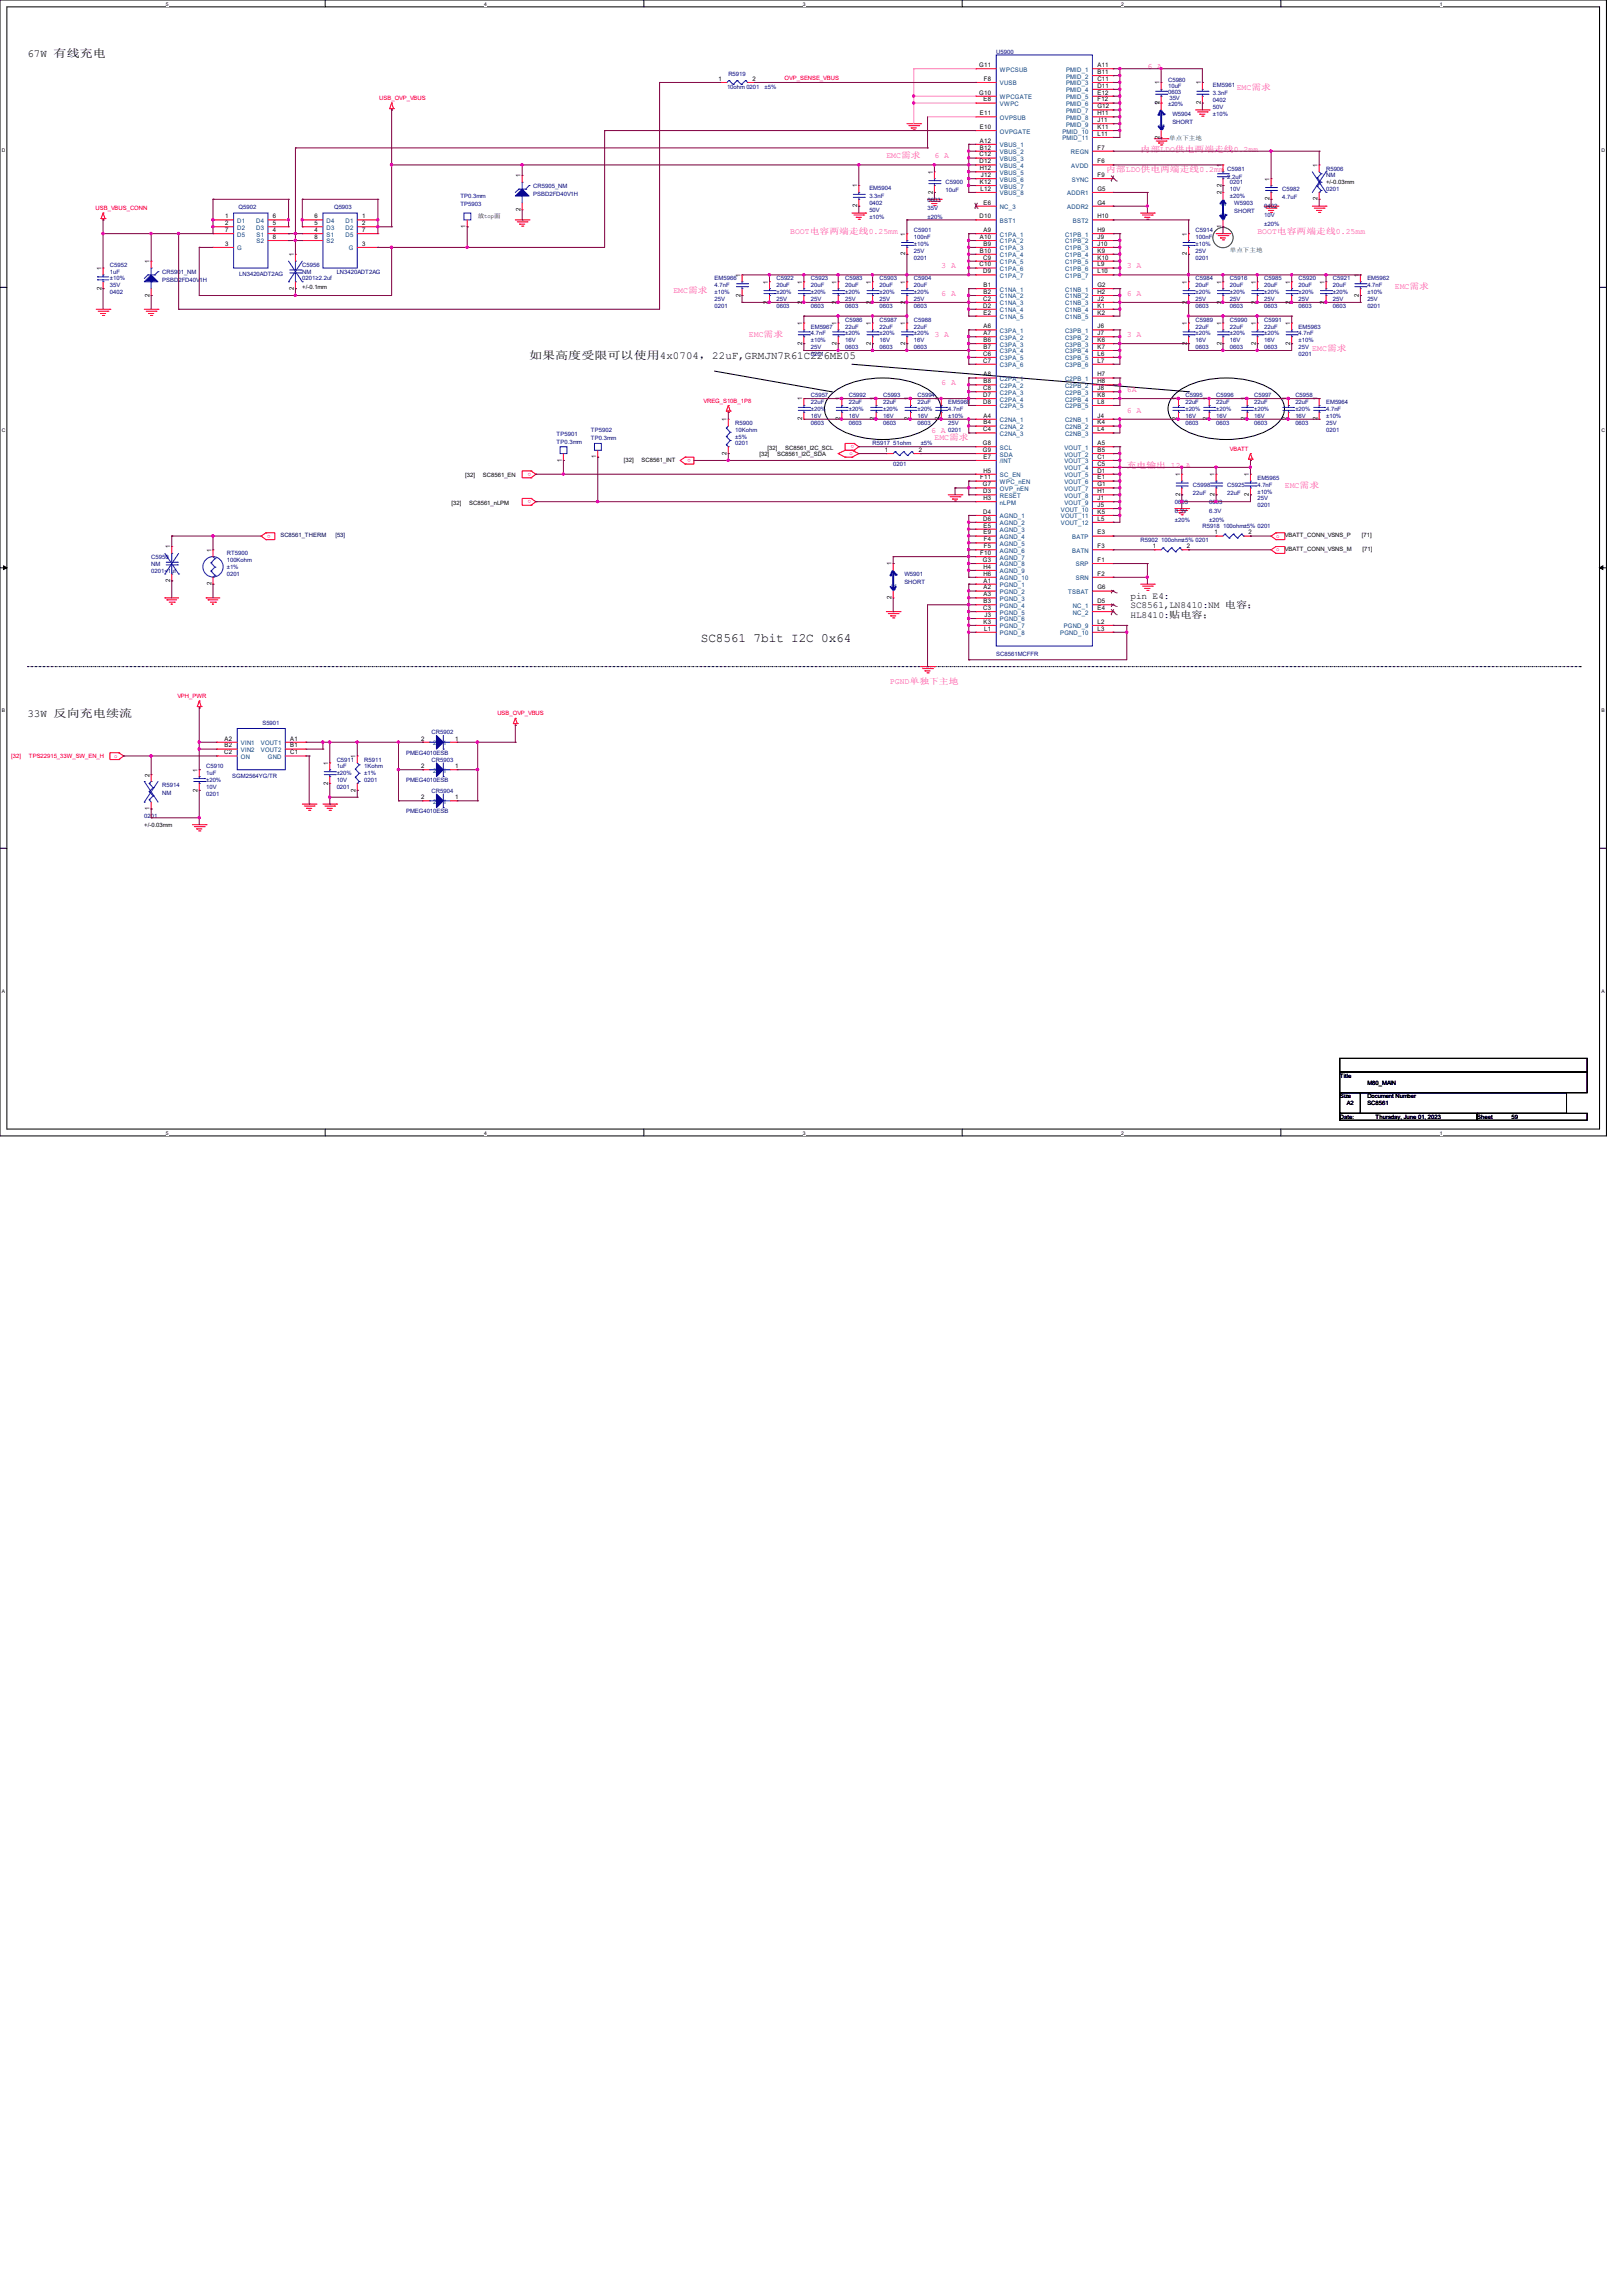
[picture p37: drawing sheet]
<svg xmlns="http://www.w3.org/2000/svg" width="210mm" height="297mm" viewBox="0 0 210 297" stroke-linecap="round" stroke-linejoin="round" font-family="sans-serif">
<defs><g id="words">
<text font-size="1.7" x="90.7" y="83.1">SC8561 7bit I2C 0x64</text>
<g font-size="1.4">
<text x="3.6" y="7.4">67W 有线充电</text>
<text x="68.5" y="46.5">如果高度受限可以使用4x0704，22uF,GRMJN7R61C226ME05</text>
<text x="3.6" y="92.7">33W 反向充电续流</text>
</g>
<g font-size="1.2">
<text x="146.3" y="77.5">pin E4:</text>
<text x="146.3" y="78.7">SC8561,LN8410:NM 电容；</text>
<text x="146.3" y="79.9">HL8410:贴电容；</text>
</g>
<g font-size="1.1" fill="#f0f">
<text x="148.5" y="8.9">6 A</text>
<text x="160" y="11.6">EMC需求</text>
<text x="114.7" y="20.5">EMC需求</text>
<text x="120.9" y="20.5">6 A</text>
<text x="143.1" y="22.3">内部LDO供电两端走线0.2mm</text>
<text x="147.6" y="19.6">内部LDO供电两端走线0.2mm</text>
<text x="102.2" y="30.3">BOOT电容两端走线0.25mm</text>
<text x="121.8" y="34.7">3 A</text>
<text x="145.8" y="34.7">3 A</text>
<text x="162.7" y="30.3">BOOT电容两端走线0.25mm</text>
<text x="87.1" y="37.8">EMC需求</text>
<text x="121.8" y="38.3">6 A</text>
<text x="145.8" y="38.3">6 A</text>
<text x="180.5" y="37.4">EMC需求</text>
<text x="96.9" y="43.6">EMC需求</text>
<text x="120.9" y="43.6">3 A</text>
<text x="145.8" y="43.6">3 A</text>
<text x="169.8" y="45.4">EMC需求</text>
<text x="121.8" y="49.8">6 A</text>
<text x="145.8" y="50.7">6A</text>
<text x="145.8" y="53.4">6 A</text>
<text x="120.5" y="56">6 A</text>
<text x="120.9" y="56.9">EMC需求</text>
<text x="145.8" y="60.5">充电输出 12 A</text>
<text x="166.2" y="63.2">EMC需求</text>
<text x="115.1" y="88.5">PGND单独下主地</text>
</g>
<g font-size=".8">
<text x="93" y="10.5">1</text>
<text x="97.4" y="10.5">2</text>
<text x="126.7" y="8.7">G11</text>
<text x="127.3" y="10.5">F8</text>
<text x="142" y="8.7">A11</text>
<text x="142" y="9.6">B11</text>
<text x="142" y="10.5">C11</text>
<text x="142" y="11.3">D11</text>
<text x="150" y="10.9" transform="rotate(-90 150 10.9)">1</text>
<text x="155.4" y="10.9" transform="rotate(-90 155.4 10.9)">1</text>
<text x="126.7" y="12.2">G10</text>
<text x="126.8" y="16.7">E10</text>
<text x="126.8" y="14.9">E11</text>
<text x="127.3" y="13.1">E8</text>
<text x="142" y="12.2">E12</text>
<text x="142" y="13.1">F12</text>
<text x="142" y="14">G12</text>
<text x="142" y="14.9">H11</text>
<text x="142" y="15.8">J11</text>
<text x="142" y="16.7">K11</text>
<text x="142" y="17.6">L11</text>
<text x="150" y="17.9" transform="rotate(-90 150 17.9)">2</text>
<text x="150" y="13.6" transform="rotate(-90 150 13.6)">12</text>
<text x="155.4" y="13.5" transform="rotate(-90 155.4 13.5)">2</text>
<text x="67.4" y="22.9" transform="rotate(-90 67.4 22.9)">1</text>
<text x="120.7" y="22.5" transform="rotate(-90 120.7 22.5)">1</text>
<text x="126.8" y="20.2">C12</text>
<text x="126.8" y="21.1">D12</text>
<text x="126.8" y="18.5">A12</text>
<text x="126.8" y="19.3">B12</text>
<text x="126.8" y="22">H12</text>
<text x="126.8" y="23.8">K12</text>
<text x="126.9" y="22.9">J12</text>
<text x="142" y="21.1">F6</text>
<text x="142" y="19.3">F7</text>
<text x="142" y="22.9">F9</text>
<text x="158" y="21.6" transform="rotate(-90 158 21.6)">1</text>
<text x="164.3" y="23.4" transform="rotate(-90 164.3 23.4)">1</text>
<text x="170.5" y="21.6" transform="rotate(-90 170.5 21.6)">1</text>
<text x="171.6" y="23.8">+/-0.03mm</text>
<text x="29.1" y="28.2">1</text>
<text x="29.1" y="29.1">2</text>
<text x="35.3" y="29.1">5</text>
<text x="35.3" y="28.2">6</text>
<text x="40.7" y="29.1">5</text>
<text x="40.7" y="28.2">6</text>
<text x="46.9" y="28.2">1</text>
<text x="46.9" y="29.1">2</text>
<text x="60.2" y="29.5" transform="rotate(-90 60.2 29.5)">1</text>
<text x="61.8" y="28.2">放top面</text>
<text x="67.4" y="27.3" transform="rotate(-90 67.4 27.3)">2</text>
<text x="110.9" y="26.8" transform="rotate(-90 110.9 26.8)">2</text>
<text x="110.9" y="24.2" transform="rotate(-90 110.9 24.2)">1</text>
<text x="120.7" y="25" transform="rotate(-90 120.7 25)">2</text>
<text x="126.8" y="28.2">D10</text>
<text x="126.9" y="24.7">L12</text>
<text x="127.3" y="26.5">E6</text>
<text x="142" y="26.5">G4</text>
<text x="142" y="24.7">G5</text>
<text x="142" y="28.2">H10</text>
<text x="158" y="29.5" transform="rotate(-90 158 29.5)">1</text>
<text x="158" y="25.1" transform="rotate(-90 158 25.1)">2</text>
<text x="158" y="24.2" transform="rotate(-90 158 24.2)">2</text>
<text x="164.3" y="25.9" transform="rotate(-90 164.3 25.9)">2</text>
<text x="170.5" y="25.9" transform="rotate(-90 170.5 25.9)">2</text>
<text x="13.1" y="34.9" transform="rotate(-90 13.1 34.9)">1</text>
<text x="19.3" y="34" transform="rotate(-90 19.3 34)">1</text>
<text x="29.1" y="31.8">3</text>
<text x="29.1" y="30">7</text>
<text x="35.3" y="30">4</text>
<text x="35.3" y="30.9">8</text>
<text x="38" y="33.1" transform="rotate(-90 38 33.1)">1</text>
<text x="40.7" y="30">4</text>
<text x="40.7" y="30.9">8</text>
<text x="46.9" y="31.8">3</text>
<text x="46.9" y="30">7</text>
<text x="95.8" y="35.8" transform="rotate(-90 95.8 35.8)">1</text>
<text x="117.1" y="33" transform="rotate(-90 117.1 33)">2</text>
<text x="117.1" y="30.5" transform="rotate(-90 117.1 30.5)">1</text>
<text x="126.8" y="34.5">C10</text>
<text x="126.8" y="30.9">A10</text>
<text x="126.8" y="32.7">B10</text>
<text x="127.2" y="33.6">C9</text>
<text x="127.2" y="35.3">D9</text>
<text x="127.3" y="30">A9</text>
<text x="127.3" y="31.8">B9</text>
<text x="142" y="30">H9</text>
<text x="142" y="30.9">J9</text>
<text x="142" y="31.8">J10</text>
<text x="142" y="32.7">K9</text>
<text x="142" y="33.6">K10</text>
<text x="142" y="34.5">L9</text>
<text x="142" y="35.3">L10</text>
<text x="153.6" y="33" transform="rotate(-90 153.6 33)">2</text>
<text x="153.6" y="30.5" transform="rotate(-90 153.6 30.5)">1</text>
<text x="175.8" y="35.8" transform="rotate(-90 175.8 35.8)">1</text>
<text x="13.1" y="37.5" transform="rotate(-90 13.1 37.5)">2</text>
<text x="19.3" y="38.4" transform="rotate(-90 19.3 38.4)">2</text>
<text x="38" y="37.5" transform="rotate(-90 38 37.5)">2</text>
<text x="39.1" y="37.3">+/-0.1mm</text>
<text x="95.8" y="38.4" transform="rotate(-90 95.8 38.4)">2</text>
<text x="99.4" y="39.3" transform="rotate(-90 99.4 39.3)">2</text>
<text x="99.4" y="36.7" transform="rotate(-90 99.4 36.7)">1</text>
<text x="103.8" y="39.3" transform="rotate(-90 103.8 39.3)">2</text>
<text x="103.8" y="36.7" transform="rotate(-90 103.8 36.7)">1</text>
<text x="108.2" y="39.3" transform="rotate(-90 108.2 39.3)">2</text>
<text x="108.2" y="36.7" transform="rotate(-90 108.2 36.7)">1</text>
<text x="112.7" y="39.3" transform="rotate(-90 112.7 39.3)">2</text>
<text x="112.7" y="36.7" transform="rotate(-90 112.7 36.7)">1</text>
<text x="117.1" y="39.3" transform="rotate(-90 117.1 39.3)">2</text>
<text x="117.1" y="36.7" transform="rotate(-90 117.1 36.7)">1</text>
<text x="127.2" y="38.9">C2</text>
<text x="127.2" y="39.8">D2</text>
<text x="127.3" y="37.1">B1</text>
<text x="127.3" y="38">B2</text>
<text x="127.3" y="40.7">E2</text>
<text x="142" y="37.1">G2</text>
<text x="142" y="38">H2</text>
<text x="142" y="38.9">J2</text>
<text x="142" y="39.8">K1</text>
<text x="142" y="40.7">K2</text>
<text x="153.6" y="39.3" transform="rotate(-90 153.6 39.3)">2</text>
<text x="153.6" y="36.7" transform="rotate(-90 153.6 36.7)">1</text>
<text x="158" y="39.3" transform="rotate(-90 158 39.3)">2</text>
<text x="158" y="36.7" transform="rotate(-90 158 36.7)">1</text>
<text x="162.5" y="39.3" transform="rotate(-90 162.5 39.3)">2</text>
<text x="162.5" y="36.7" transform="rotate(-90 162.5 36.7)">1</text>
<text x="166.9" y="39.3" transform="rotate(-90 166.9 39.3)">2</text>
<text x="166.9" y="36.7" transform="rotate(-90 166.9 36.7)">1</text>
<text x="171.4" y="39.3" transform="rotate(-90 171.4 39.3)">2</text>
<text x="171.4" y="36.7" transform="rotate(-90 171.4 36.7)">1</text>
<text x="175.8" y="38.4" transform="rotate(-90 175.8 38.4)">2</text>
<text x="103.8" y="44.6" transform="rotate(-90 103.8 44.6)">2</text>
<text x="103.8" y="42" transform="rotate(-90 103.8 42)">1</text>
<text x="108.2" y="44.6" transform="rotate(-90 108.2 44.6)">2</text>
<text x="108.2" y="42" transform="rotate(-90 108.2 42)">1</text>
<text x="112.7" y="44.6" transform="rotate(-90 112.7 44.6)">2</text>
<text x="112.7" y="42" transform="rotate(-90 112.7 42)">1</text>
<text x="117.1" y="44.6" transform="rotate(-90 117.1 44.6)">2</text>
<text x="117.1" y="42" transform="rotate(-90 117.1 42)">1</text>
<text x="127.2" y="46">C6</text>
<text x="127.2" y="46.9">C7</text>
<text x="127.3" y="42.5">A6</text>
<text x="127.3" y="43.3">A7</text>
<text x="127.3" y="44.2">B6</text>
<text x="127.3" y="45.1">B7</text>
<text x="142" y="42.5">J6</text>
<text x="142" y="43.3">J7</text>
<text x="142" y="44.2">K6</text>
<text x="142" y="45.1">K7</text>
<text x="142" y="46">L6</text>
<text x="142" y="46.9">L7</text>
<text x="153.6" y="44.6" transform="rotate(-90 153.6 44.6)">2</text>
<text x="153.6" y="42" transform="rotate(-90 153.6 42)">1</text>
<text x="158" y="44.6" transform="rotate(-90 158 44.6)">2</text>
<text x="158" y="42" transform="rotate(-90 158 42)">1</text>
<text x="162.5" y="44.6" transform="rotate(-90 162.5 44.6)">2</text>
<text x="162.5" y="42" transform="rotate(-90 162.5 42)">1</text>
<text x="166.9" y="44.6" transform="rotate(-90 166.9 44.6)">2</text>
<text x="166.9" y="42" transform="rotate(-90 166.9 42)">1</text>
<text x="103.8" y="51.8" transform="rotate(-90 103.8 51.8)">1</text>
<text x="108.7" y="51.8" transform="rotate(-90 108.7 51.8)">1</text>
<text x="113.2" y="51.8" transform="rotate(-90 113.2 51.8)">1</text>
<text x="117.6" y="51.8" transform="rotate(-90 117.6 51.8)">1</text>
<text x="121.6" y="51.8" transform="rotate(-90 121.6 51.8)">1</text>
<text x="127.2" y="50.5">C8</text>
<text x="127.2" y="51.4">D7</text>
<text x="127.2" y="52.2">D8</text>
<text x="127.3" y="48.7">A8</text>
<text x="127.3" y="49.6">B8</text>
<text x="142" y="48.7">H7</text>
<text x="142" y="49.6">H8</text>
<text x="142" y="50.5">J8</text>
<text x="142" y="51.4">K8</text>
<text x="142" y="52.2">L8</text>
<text x="152.3" y="51.8" transform="rotate(-90 152.3 51.8)">1</text>
<text x="156.3" y="51.8" transform="rotate(-90 156.3 51.8)">1</text>
<text x="161.2" y="51.8" transform="rotate(-90 161.2 51.8)">1</text>
<text x="166.5" y="51.8" transform="rotate(-90 166.5 51.8)">1</text>
<text x="170.5" y="51.8" transform="rotate(-90 170.5 51.8)">1</text>
<text x="72.7" y="59.7" transform="rotate(-90 72.7 59.7)">1</text>
<text x="77.1" y="59.3" transform="rotate(-90 77.1 59.3)">1</text>
<text x="80.7" y="59.7">[32]</text>
<text x="83" y="59.7">SC8561_INT</text>
<text x="94" y="58.8" transform="rotate(-90 94 58.8)">2</text>
<text x="94" y="54.5" transform="rotate(-90 94 54.5)">1</text>
<text x="98.3" y="59">[32]</text>
<text x="99.3" y="58.2">[32]</text>
<text x="100.5" y="59">SC8561_I2C_SDA</text>
<text x="101.6" y="58.2">SC8561_I2C_SCL</text>
<text x="103.8" y="54.4" transform="rotate(-90 103.8 54.4)">2</text>
<text x="108.7" y="54.4" transform="rotate(-90 108.7 54.4)">2</text>
<text x="113.2" y="54.4" transform="rotate(-90 113.2 54.4)">2</text>
<text x="114.5" y="58.5">1</text>
<text x="117.6" y="54.4" transform="rotate(-90 117.6 54.4)">2</text>
<text x="118.9" y="58.5">2</text>
<text x="121.6" y="54.4" transform="rotate(-90 121.6 54.4)">2</text>
<text x="127.2" y="57.6">G8</text>
<text x="127.2" y="58.5">G9</text>
<text x="127.2" y="55.8">C4</text>
<text x="127.3" y="54">A4</text>
<text x="127.3" y="54.9">B4</text>
<text x="127.3" y="59.4">E7</text>
<text x="142" y="57.6">A5</text>
<text x="142" y="58.5">B5</text>
<text x="142" y="59.4">C1</text>
<text x="142" y="54">J4</text>
<text x="142" y="54.9">K4</text>
<text x="142" y="55.8">L4</text>
<text x="152.3" y="54.4" transform="rotate(-90 152.3 54.4)">2</text>
<text x="156.3" y="54.4" transform="rotate(-90 156.3 54.4)">2</text>
<text x="161.2" y="54.4" transform="rotate(-90 161.2 54.4)">2</text>
<text x="166.5" y="54.4" transform="rotate(-90 166.5 54.4)">2</text>
<text x="170.5" y="54.4" transform="rotate(-90 170.5 54.4)">2</text>
<text x="58.4" y="65.3">[32]</text>
<text x="60.2" y="61.7">[32]</text>
<text x="60.7" y="65.3">SC8561_nLPM</text>
<text x="62.5" y="61.7">SC8561_EN</text>
<text x="126.8" y="62">F11</text>
<text x="127.2" y="62.9">G7</text>
<text x="127.2" y="63.8">D3</text>
<text x="127.3" y="64.7">H3</text>
<text x="127.3" y="61.1">H5</text>
<text x="142" y="60.2">C5</text>
<text x="142" y="61.1">D1</text>
<text x="142" y="62">E1</text>
<text x="142" y="62.9">G1</text>
<text x="142" y="63.8">H1</text>
<text x="142" y="64.7">J1</text>
<text x="142" y="65.6">J5</text>
<text x="152.7" y="64.2" transform="rotate(-90 152.7 64.2)">2</text>
<text x="152.7" y="61.6" transform="rotate(-90 152.7 61.6)">1</text>
<text x="157.1" y="64.2" transform="rotate(-90 157.1 64.2)">2</text>
<text x="157.1" y="61.6" transform="rotate(-90 157.1 61.6)">1</text>
<text x="161.6" y="64.2" transform="rotate(-90 161.6 64.2)">2</text>
<text x="161.6" y="61.6" transform="rotate(-90 161.6 61.6)">1</text>
<text x="22" y="70.9" transform="rotate(-90 22 70.9)">1</text>
<text x="27.3" y="71.4" transform="rotate(-90 27.3 71.4)">1</text>
<text x="126.8" y="71.8">F10</text>
<text x="127.2" y="66.5">D4</text>
<text x="127.2" y="67.4">D6</text>
<text x="127.3" y="68.2">E5</text>
<text x="127.3" y="69.1">E9</text>
<text x="127.3" y="70">F4</text>
<text x="127.3" y="70.9">F5</text>
<text x="142" y="69.1">E3</text>
<text x="142" y="70.9">F3</text>
<text x="142" y="66.5">K5</text>
<text x="142" y="67.4">L5</text>
<text x="149.1" y="70.9">1</text>
<text x="153.6" y="70.9">2</text>
<text x="157.2" y="69.1">1</text>
<text x="161.6" y="69.1">2</text>
<text x="166.3" y="69.5">VBATT_CONN_VSNS_P</text>
<text x="166.3" y="71.3">VBATT_CONN_VSNS_M</text>
<text x="176.2" y="69.5">[71]</text>
<text x="176.3" y="71.3">[71]</text>
<text x="22" y="75.3" transform="rotate(-90 22 75.3)">2</text>
<text x="27.3" y="75.7" transform="rotate(-90 27.3 75.7)">2</text>
<text x="115.4" y="77.5" transform="rotate(-90 115.4 77.5)">2</text>
<text x="115.4" y="73.1" transform="rotate(-90 115.4 73.1)">1</text>
<text x="127.2" y="72.7">G3</text>
<text x="127.3" y="75.4">A1</text>
<text x="127.3" y="76.2">A2</text>
<text x="127.3" y="77.1">A3</text>
<text x="127.3" y="73.6">H4</text>
<text x="127.3" y="74.5">H6</text>
<text x="142" y="72.7">F1</text>
<text x="142" y="74.5">F2</text>
<text x="142" y="76.2">G6</text>
<text x="127.2" y="78.9">C3</text>
<text x="127.3" y="78">B3</text>
<text x="127.3" y="80.7">K3</text>
<text x="127.3" y="81.6">L1</text>
<text x="127.4" y="79.8">J3</text>
<text x="142" y="78">D5</text>
<text x="142" y="78.9">E4</text>
<text x="142" y="80.7">L2</text>
<text x="142" y="81.6">L3</text>
<text x="29" y="95.8">A2</text>
<text x="37.6" y="95.8">A1</text>
<text x="54.5" y="95.8">2</text>
<text x="58.9" y="95.8">1</text>
<text x="19.3" y="100.4" transform="rotate(-90 19.3 100.4)">2</text>
<text x="25.6" y="99.8" transform="rotate(-90 25.6 99.8)">1</text>
<text x="29" y="97.6">C2</text>
<text x="29" y="96.7">B2</text>
<text x="37.6" y="96.7">B1</text>
<text x="37.6" y="97.6">C1</text>
<text x="42.5" y="101.5" transform="rotate(-90 42.5 101.5)">2</text>
<text x="42.5" y="98.9" transform="rotate(-90 42.5 98.9)">1</text>
<text x="46" y="98" transform="rotate(-90 46 98)">1</text>
<text x="54.5" y="99.4">2</text>
<text x="58.9" y="99.4">1</text>
<text x="18.7" y="107">+/-0.03mm</text>
<text x="19.3" y="104.8" transform="rotate(-90 19.3 104.8)">1</text>
<text x="25.6" y="102.4" transform="rotate(-90 25.6 102.4)">2</text>
<text x="46" y="102.4" transform="rotate(-90 46 102.4)">2</text>
<text x="54.5" y="103.4">2</text>
<text x="58.9" y="103.4">1</text>
<text x="173.4" y="139.4">Title</text>
<text x="173.4" y="142.1">Size</text>
<text x="174.3" y="143">A2</text>
<text x="176.9" y="142.1">Document Number</text>
<text x="176.9" y="143">SC8561</text>
<text x="176.9" y="140.3">M80_MAIN</text>
<text x="173.4" y="144.7">Date:</text>
<text x="178" y="144.7">Thursday, June 01, 2023</text>
<text x="191.1" y="144.7">Sheet</text>
<text x="195.6" y="144.7">59</text>
</g>
<g font-size=".8" fill="#000080">
<text x="94.1" y="11.5">10ohm 0201</text>
<text x="94.2" y="9.9">R5919</text>
<text x="98.9" y="11.6">±5%</text>
<text x="128.9" y="7">U5900</text>
<text x="151.1" y="10.7">C5980</text>
<text x="151.1" y="11.4">10uF</text>
<text x="156.9" y="11.2">EM5961</text>
<text x="151.1" y="12.1">0603</text>
<text x="151.1" y="13.7">±20%</text>
<text x="151.3" y="13">35V</text>
<text x="151.7" y="14.9">W5904</text>
<text x="151.7" y="16">SHORT</text>
<text x="156.9" y="12.3">3.3nF</text>
<text x="156.9" y="13.2">0402</text>
<text x="156.9" y="14.1">50V</text>
<text x="156.9" y="14.9">±10%</text>
<text x="122.4" y="23.8">C5900</text>
<text x="158.8" y="22.1">C5981</text>
<text x="158.8" y="23.1">2.2uF</text>
<text x="159.1" y="23.8">0201</text>
<text x="171.6" y="22.1">R5906</text>
<text x="171.6" y="22.9">NM</text>
<text x="30.9" y="27.1">Q5902</text>
<text x="43.2" y="27.1">Q5903</text>
<text x="59.6" y="26.7">TP5903</text>
<text x="59.6" y="25.6">TP0.3mm</text>
<text x="69" y="24.3">CR5905_NM</text>
<text x="69" y="25.4">PSBD2FD40V1H</text>
<text x="112.5" y="24.6">EM5904</text>
<text x="112.5" y="25.6">3.3nF</text>
<text x="112.5" y="26.5">0402</text>
<text x="112.5" y="27.4">50V</text>
<text x="112.5" y="28.3">±10%</text>
<text x="120" y="26.1">0603</text>
<text x="120" y="27.2">35V</text>
<text x="120" y="28.4">±20%</text>
<text x="122.4" y="24.9">10uF</text>
<text x="159.1" y="24.7">10V</text>
<text x="159.1" y="25.6">±20%</text>
<text x="159.7" y="26.5">W5903</text>
<text x="159.7" y="27.6">SHORT</text>
<text x="163.6" y="27">0402</text>
<text x="163.6" y="28.1">10V</text>
<text x="163.6" y="29.3">±20%</text>
<text x="165.9" y="24.7">C5982</text>
<text x="165.9" y="25.8">4.7uF</text>
<text x="171.6" y="24.7">0201</text>
<text x="14.2" y="34.5">C5952</text>
<text x="14.2" y="35.4">1uF</text>
<text x="21" y="35.4">CR5901_NM</text>
<text x="30.9" y="35.7">LN3420ADT2AG</text>
<text x="39.1" y="34.5">C5956</text>
<text x="39.1" y="35.4">NM</text>
<text x="43.6" y="35.4">LN3420ADT2AG</text>
<text x="118.2" y="30.1">C5901</text>
<text x="118.2" y="30.9">100nF</text>
<text x="118.2" y="33.6">0201</text>
<text x="118.2" y="32.7">25V</text>
<text x="118.2" y="31.8">±10%</text>
<text x="154.7" y="30.1">C5914</text>
<text x="154.7" y="30.9">100nF</text>
<text x="154.7" y="33.6">0201</text>
<text x="154.7" y="32.7">25V</text>
<text x="154.7" y="31.8">±10%</text>
<text x="14.2" y="38.1">0402</text>
<text x="14.2" y="37.2">35V</text>
<text x="14.2" y="36.3">±10%</text>
<text x="21" y="36.4">PSBD2FD40V1H</text>
<text x="39.1" y="36.3">0201≥2.2uf</text>
<text x="92.5" y="36.3">EM5966</text>
<text x="92.5" y="37.2">4.7nF</text>
<text x="92.5" y="39.8">0201</text>
<text x="92.5" y="38.9">25V</text>
<text x="92.5" y="38.1">±10%</text>
<text x="100.5" y="36.3">C5922</text>
<text x="100.5" y="37.2">20uF</text>
<text x="100.5" y="39.8">0603</text>
<text x="100.5" y="38.9">25V</text>
<text x="100.5" y="38.1">±20%</text>
<text x="104.9" y="36.3">C5923</text>
<text x="104.9" y="37.2">20uF</text>
<text x="104.9" y="39.8">0603</text>
<text x="104.9" y="38.9">25V</text>
<text x="104.9" y="38.1">±20%</text>
<text x="109.4" y="36.3">C5983</text>
<text x="109.4" y="37.2">20uF</text>
<text x="109.4" y="39.8">0603</text>
<text x="109.4" y="38.9">25V</text>
<text x="109.4" y="38.1">±20%</text>
<text x="109.4" y="41.6">C5986</text>
<text x="113.8" y="41.6">C5987</text>
<text x="113.8" y="36.3">C5903</text>
<text x="113.8" y="37.2">20uF</text>
<text x="113.8" y="39.8">0603</text>
<text x="113.8" y="38.9">25V</text>
<text x="113.8" y="38.1">±20%</text>
<text x="118.2" y="41.6">C5988</text>
<text x="118.2" y="36.3">C5904</text>
<text x="118.2" y="37.2">20uF</text>
<text x="118.2" y="39.8">0603</text>
<text x="118.2" y="38.9">25V</text>
<text x="118.2" y="38.1">±20%</text>
<text x="154.7" y="41.6">C5989</text>
<text x="154.7" y="36.3">C5984</text>
<text x="154.7" y="37.2">20uF</text>
<text x="154.7" y="39.8">0603</text>
<text x="154.7" y="38.9">25V</text>
<text x="154.7" y="38.1">±20%</text>
<text x="159.1" y="36.3">C5916</text>
<text x="159.1" y="37.2">20uF</text>
<text x="159.1" y="39.8">0603</text>
<text x="159.1" y="38.9">25V</text>
<text x="159.1" y="38.1">±20%</text>
<text x="159.1" y="41.6">C5990</text>
<text x="163.6" y="41.6">C5991</text>
<text x="163.6" y="36.3">C5985</text>
<text x="163.6" y="37.2">20uF</text>
<text x="163.6" y="39.8">0603</text>
<text x="163.6" y="38.9">25V</text>
<text x="163.6" y="38.1">±20%</text>
<text x="168" y="36.3">C5920</text>
<text x="168" y="37.2">20uF</text>
<text x="168" y="39.8">0603</text>
<text x="168" y="38.9">25V</text>
<text x="168" y="38.1">±20%</text>
<text x="172.5" y="36.3">C5921</text>
<text x="172.5" y="37.2">20uF</text>
<text x="172.5" y="39.8">0603</text>
<text x="172.5" y="38.9">25V</text>
<text x="172.5" y="38.1">±20%</text>
<text x="176.9" y="36.3">EM5962</text>
<text x="176.9" y="37.2">4.7nF</text>
<text x="176.9" y="39.8">0201</text>
<text x="176.9" y="38.9">25V</text>
<text x="176.9" y="38.1">±10%</text>
<text x="104.9" y="42.5">EM5967</text>
<text x="104.9" y="43.4">4.7nF</text>
<text x="104.9" y="46.1">0201</text>
<text x="104.9" y="45.2">25V</text>
<text x="104.9" y="44.3">±10%</text>
<text x="109.4" y="42.5">22uF</text>
<text x="109.4" y="45.2">0603</text>
<text x="109.4" y="44.3">16V</text>
<text x="109.4" y="43.4">±20%</text>
<text x="113.8" y="42.5">22uF</text>
<text x="113.8" y="45.2">0603</text>
<text x="113.8" y="44.3">16V</text>
<text x="113.8" y="43.4">±20%</text>
<text x="118.2" y="42.5">22uF</text>
<text x="118.2" y="45.2">0603</text>
<text x="118.2" y="44.3">16V</text>
<text x="118.2" y="43.4">±20%</text>
<text x="154.7" y="42.5">22uF</text>
<text x="154.7" y="45.2">0603</text>
<text x="154.7" y="44.3">16V</text>
<text x="154.7" y="43.4">±20%</text>
<text x="159.1" y="42.5">22uF</text>
<text x="159.1" y="45.2">0603</text>
<text x="159.1" y="44.3">16V</text>
<text x="159.1" y="43.4">±20%</text>
<text x="163.6" y="42.5">22uF</text>
<text x="163.6" y="45.2">0603</text>
<text x="163.6" y="44.3">16V</text>
<text x="163.6" y="43.4">±20%</text>
<text x="168" y="42.5">EM5963</text>
<text x="168" y="43.4">4.7nF</text>
<text x="168" y="46.1">0201</text>
<text x="168" y="45.2">25V</text>
<text x="168" y="44.3">±10%</text>
<text x="104.9" y="51.4">C5957</text>
<text x="104.9" y="52.3">22uF</text>
<text x="104.9" y="53.2">±20%</text>
<text x="109.8" y="51.4">C5992</text>
<text x="109.8" y="52.3">22uF</text>
<text x="109.8" y="53.2">±20%</text>
<text x="114.3" y="51.4">C5993</text>
<text x="114.3" y="52.3">22uF</text>
<text x="114.3" y="53.2">±20%</text>
<text x="118.7" y="51.4">C5994</text>
<text x="118.7" y="52.3">22uF</text>
<text x="118.7" y="53.2">±20%</text>
<text x="122.7" y="52.3">EM5968</text>
<text x="122.7" y="53.2">4.7nF</text>
<text x="153.4" y="51.4">C5995</text>
<text x="153.4" y="52.3">22uF</text>
<text x="153.4" y="53.2">±20%</text>
<text x="157.4" y="51.4">C5996</text>
<text x="157.4" y="52.3">22uF</text>
<text x="157.4" y="53.2">±20%</text>
<text x="162.3" y="51.4">C5997</text>
<text x="162.3" y="52.3">22uF</text>
<text x="162.3" y="53.2">±20%</text>
<text x="167.6" y="51.4">C5958</text>
<text x="167.6" y="52.3">22uF</text>
<text x="167.6" y="53.2">±20%</text>
<text x="171.6" y="52.3">EM5964</text>
<text x="171.6" y="53.2">4.7nF</text>
<text x="72" y="56.4">TP5901</text>
<text x="72" y="57.4">TP0.3mm</text>
<text x="76.5" y="55.9">TP5902</text>
<text x="76.5" y="57">TP0.3mm</text>
<text x="95.1" y="54.9">R5900</text>
<text x="95.1" y="55.8">10Kohm</text>
<text x="95.1" y="56.7">±5%</text>
<text x="95.1" y="57.6">0201</text>
<text x="104.9" y="54.9">0603</text>
<text x="104.9" y="54.1">16V</text>
<text x="109.8" y="54.9">0603</text>
<text x="109.8" y="54.1">16V</text>
<text x="112.9" y="57.6">R5917</text>
<text x="114.3" y="54.9">0603</text>
<text x="114.3" y="54.1">16V</text>
<text x="115.6" y="57.6">51ohm</text>
<text x="118.7" y="54.9">0603</text>
<text x="118.7" y="54.1">16V</text>
<text x="119.1" y="57.6">±5%</text>
<text x="122.7" y="55.8">0201</text>
<text x="122.7" y="54.9">25V</text>
<text x="122.7" y="54.1">±10%</text>
<text x="153.4" y="54.9">0603</text>
<text x="153.4" y="54.1">16V</text>
<text x="157.4" y="54.9">0603</text>
<text x="157.4" y="54.1">16V</text>
<text x="162.3" y="54.9">0603</text>
<text x="162.3" y="54.1">16V</text>
<text x="167.6" y="54.9">0603</text>
<text x="167.6" y="54.1">16V</text>
<text x="171.6" y="55.8">0201</text>
<text x="171.6" y="54.9">25V</text>
<text x="171.6" y="54.1">±10%</text>
<text x="115.6" y="60.3">0201</text>
<text x="152" y="65.2">0603</text>
<text x="154.4" y="62.9">C5998</text>
<text x="154.4" y="64">22uF</text>
<text x="156.5" y="65.2">0603</text>
<text x="158.8" y="62.9">C5925</text>
<text x="158.8" y="64">22uF</text>
<text x="162.7" y="62.1">EM5965</text>
<text x="162.7" y="62.9">4.7nF</text>
<text x="162.7" y="65.6">0201</text>
<text x="162.7" y="64.7">25V</text>
<text x="162.7" y="63.8">±10%</text>
<text x="29.3" y="71.8">RT5900</text>
<text x="147.6" y="70.1">R5902</text>
<text x="150.3" y="70.1">100ohm±5% 0201</text>
<text x="152" y="66.3">6.3V</text>
<text x="152" y="67.5">±20%</text>
<text x="155.6" y="68.3">R5918</text>
<text x="156.5" y="66.3">6.3V</text>
<text x="156.5" y="67.5">±20%</text>
<text x="158.3" y="68.3">100ohm±5% 0201</text>
<text x="19.6" y="72.3">C5950</text>
<text x="19.6" y="73.2">NM</text>
<text x="19.6" y="74.1">0201&lt;1uf</text>
<text x="29.3" y="72.7">100Kohm</text>
<text x="29.3" y="73.6">±1%</text>
<text x="29.3" y="74.5">0201</text>
<text x="117" y="74.5">W5901</text>
<text x="117" y="75.6">SHORT</text>
<text x="128.9" y="84.9">SC8561MCFFR</text>
<text x="34" y="93.7">S5901</text>
<text x="55.8" y="95">CR5902</text>
<text x="21" y="101.8">R5914</text>
<text x="26.7" y="99.4">C5910</text>
<text x="26.7" y="100.3">1uF</text>
<text x="26.7" y="101.2">±20%</text>
<text x="30.1" y="100.6">SGM2564YG/TR</text>
<text x="43.6" y="98.5">C5911</text>
<text x="43.6" y="99.4">1uF</text>
<text x="43.6" y="101.2">10V</text>
<text x="43.6" y="100.3">±20%</text>
<text x="47.1" y="98.5">R5911</text>
<text x="47.1" y="99.4">1Kohm</text>
<text x="47.1" y="100.3">±1%</text>
<text x="47.1" y="101.2">0201</text>
<text x="52.5" y="97.6">PMEG4010ESB</text>
<text x="52.5" y="101.2">PMEG4010ESB</text>
<text x="55.8" y="98.5">CR5903</text>
<text x="18.7" y="105.8">0201</text>
<text x="21" y="102.9">NM</text>
<text x="26.7" y="103">0201</text>
<text x="26.7" y="102.1">10V</text>
<text x="43.6" y="102.1">0201</text>
<text x="52.5" y="105.2">PMEG4010ESB</text>
<text x="55.8" y="102.5">CR5904</text>
</g>
<g font-size=".8" fill="#f00">
<text x="101.5" y="10.3">OVP_SENSE_VBUS</text>
<text x="49.1" y="13">USB_OVP_VBUS</text>
<text x="12.4" y="27.2">USB_VBUS_CONN</text>
<text x="91" y="52.1">VREG_S10B_1P8</text>
<text x="89.4" y="59.4" transform="rotate(-180 89.4 59.4)">o</text>
<text x="109.9" y="58.9">o</text>
<text x="110.5" y="57.6" transform="rotate(-180 110.5 57.6)">o</text>
<text x="159.1" y="58.3">VBATT</text>
<text x="68.7" y="61.2" transform="rotate(-180 68.7 61.2)">o</text>
<text x="68.7" y="64.7" transform="rotate(-180 68.7 64.7)">o</text>
<text x="35" y="69.2" transform="rotate(-180 35 69.2)">o</text>
<text x="165.1" y="69.6">o</text>
<text x="165.1" y="71.3">o</text>
<text x="22.9" y="90.3">VPH_PWR</text>
<text x="64.4" y="92.5">USB_OVP_VBUS</text>
<text x="1.4" y="98.1">[32]</text>
<text x="3.7" y="98.1">TPS22915_33W_SW_EN_H</text>
<text x="14.8" y="98">o</text>
</g>
<g font-size=".8" fill="#004080">
<text x="129.4" y="11">VUSB</text>
<text x="129.4" y="9.3">WPCSUB</text>
<text x="137.9" y="9.3">PMID_1</text>
<text x="137.9" y="10.2">PMID_2</text>
<text x="137.9" y="11">PMID_3</text>
<text x="137.9" y="11.9">PMID_4</text>
<text x="129.4" y="13.7">VWPC</text>
<text x="129.4" y="17.3">OVPGATE</text>
<text x="129.4" y="15.5">OVPSUB</text>
<text x="129.4" y="12.8">WPCGATE</text>
<text x="137.5" y="17.3">PMID_10</text>
<text x="137.9" y="12.8">PMID_5</text>
<text x="137.9" y="13.7">PMID_6</text>
<text x="137.9" y="14.6">PMID_7</text>
<text x="137.9" y="15.5">PMID_8</text>
<text x="137.9" y="16.4">PMID_9</text>
<text x="150.6" y="16.4" transform="rotate(-90 150.6 16.4)">2</text>
<text x="150.6" y="15.1" transform="rotate(-90 150.6 15.1)">1</text>
<text x="129.4" y="19">VBUS_1</text>
<text x="129.4" y="19.9">VBUS_2</text>
<text x="129.4" y="20.8">VBUS_3</text>
<text x="129.4" y="21.7">VBUS_4</text>
<text x="129.4" y="22.6">VBUS_5</text>
<text x="129.4" y="23.5">VBUS_6</text>
<text x="137.5" y="18.2">PMID_11</text>
<text x="138.6" y="19.9">REGN</text>
<text x="138.6" y="21.7">AVDD</text>
<text x="138.7" y="23.5">SYNC</text>
<text x="30.7" y="28.8">D1</text>
<text x="30.7" y="29.7">D2</text>
<text x="33.1" y="29.7">D3</text>
<text x="33.1" y="28.8">D4</text>
<text x="42.3" y="29.7">D3</text>
<text x="42.3" y="28.8">D4</text>
<text x="44.7" y="28.8">D1</text>
<text x="44.7" y="29.7">D2</text>
<text x="129.4" y="28.8">BST1</text>
<text x="129.4" y="27.1">NC_3</text>
<text x="129.4" y="24.4">VBUS_7</text>
<text x="129.4" y="25.3">VBUS_8</text>
<text x="138.1" y="27.1">ADDR2</text>
<text x="138.1" y="25.3">ADDR1</text>
<text x="138.8" y="28.8">BST2</text>
<text x="158.6" y="28" transform="rotate(-90 158.6 28)">1</text>
<text x="158.6" y="26.7" transform="rotate(-90 158.6 26.7)">2</text>
<text x="30.7" y="32.4">G</text>
<text x="30.7" y="30.6">D5</text>
<text x="33.2" y="30.6">S1</text>
<text x="33.2" y="31.5">S2</text>
<text x="42.3" y="30.6">S1</text>
<text x="42.3" y="31.5">S2</text>
<text x="44.7" y="30.6">D5</text>
<text x="45.1" y="32.4">G</text>
<text x="129.4" y="30.6">C1PA_1</text>
<text x="129.4" y="31.5">C1PA_2</text>
<text x="129.4" y="32.4">C1PA_3</text>
<text x="129.4" y="33.3">C1PA_4</text>
<text x="129.4" y="34.2">C1PA_5</text>
<text x="129.4" y="35.1">C1PA_6</text>
<text x="129.4" y="35.9">C1PA_7</text>
<text x="137.8" y="30.6">C1PB_1</text>
<text x="137.8" y="31.5">C1PB_2</text>
<text x="137.8" y="32.4">C1PB_3</text>
<text x="137.8" y="33.3">C1PB_4</text>
<text x="137.8" y="34.2">C1PB_5</text>
<text x="137.8" y="35.1">C1PB_6</text>
<text x="137.8" y="35.9">C1PB_7</text>
<text x="129.4" y="37.7">C1NA_1</text>
<text x="129.4" y="38.6">C1NA_2</text>
<text x="129.4" y="39.5">C1NA_3</text>
<text x="129.4" y="40.4">C1NA_4</text>
<text x="129.4" y="41.3">C1NA_5</text>
<text x="137.8" y="37.7">C1NB_1</text>
<text x="137.8" y="38.6">C1NB_2</text>
<text x="137.8" y="39.5">C1NB_3</text>
<text x="137.8" y="40.4">C1NB_4</text>
<text x="137.8" y="41.3">C1NB_5</text>
<text x="129.4" y="43.1">C3PA_1</text>
<text x="129.4" y="43.9">C3PA_2</text>
<text x="129.4" y="44.8">C3PA_3</text>
<text x="129.4" y="45.7">C3PA_4</text>
<text x="129.4" y="46.6">C3PA_5</text>
<text x="129.4" y="47.5">C3PA_6</text>
<text x="137.8" y="43.1">C3PB_1</text>
<text x="137.8" y="43.9">C3PB_2</text>
<text x="137.8" y="44.8">C3PB_3</text>
<text x="137.8" y="45.7">C3PB_4</text>
<text x="137.8" y="46.6">C3PB_5</text>
<text x="137.8" y="47.5">C3PB_6</text>
<text x="129.4" y="49.3">C2PA_1</text>
<text x="129.4" y="50.2">C2PA_2</text>
<text x="129.4" y="51.1">C2PA_3</text>
<text x="129.4" y="51.9">C2PA_4</text>
<text x="129.4" y="52.8">C2PA_5</text>
<text x="137.8" y="49.3">C2PB_1</text>
<text x="137.8" y="50.2">C2PB_2</text>
<text x="137.8" y="51.1">C2PB_3</text>
<text x="137.8" y="51.9">C2PB_4</text>
<text x="137.8" y="52.8">C2PB_5</text>
<text x="129.4" y="54.6">C2NA_1</text>
<text x="129.4" y="55.5">C2NA_2</text>
<text x="129.4" y="56.4">C2NA_3</text>
<text x="129.4" y="59.9">/INT</text>
<text x="129.4" y="58.2">SCL</text>
<text x="129.4" y="59.1">SDA</text>
<text x="137.7" y="58.2">VOUT_1</text>
<text x="137.7" y="59.1">VOUT_2</text>
<text x="137.7" y="59.9">VOUT_3</text>
<text x="137.8" y="54.6">C2NB_1</text>
<text x="137.8" y="55.5">C2NB_2</text>
<text x="137.8" y="56.4">C2NB_3</text>
<text x="129.4" y="64.4">RESET</text>
<text x="129.4" y="62.6">WPC_nEN</text>
<text x="129.4" y="63.5">OVP_nEN</text>
<text x="129.4" y="65.3">nLPM</text>
<text x="129.4" y="61.7">SC_EN</text>
<text x="137.7" y="60.8">VOUT_4</text>
<text x="137.7" y="61.7">VOUT_5</text>
<text x="137.7" y="62.6">VOUT_6</text>
<text x="137.7" y="63.5">VOUT_7</text>
<text x="137.7" y="64.4">VOUT_8</text>
<text x="137.7" y="65.3">VOUT_9</text>
<text x="129.4" y="67.1">AGND_1</text>
<text x="129.4" y="67.9">AGND_2</text>
<text x="129.4" y="68.8">AGND_3</text>
<text x="129.4" y="69.7">AGND_4</text>
<text x="129.4" y="70.6">AGND_5</text>
<text x="129.4" y="71.5">AGND_6</text>
<text x="137.3" y="66.2">VOUT_10</text>
<text x="137.3" y="67.1">VOUT_11</text>
<text x="137.3" y="67.9">VOUT_12</text>
<text x="138.7" y="69.7">BATP</text>
<text x="138.7" y="71.5">BATN</text>
<text x="116" y="76" transform="rotate(-90 116 76)">2</text>
<text x="116" y="74.7" transform="rotate(-90 116 74.7)">1</text>
<text x="129.4" y="75.9">PGND_1</text>
<text x="129.4" y="76.8">PGND_2</text>
<text x="129.4" y="77.7">PGND_3</text>
<text x="129.4" y="72.4">AGND_7</text>
<text x="129.4" y="73.3">AGND_8</text>
<text x="129.4" y="74.2">AGND_9</text>
<text x="129.4" y="75.1">AGND_10</text>
<text x="138.2" y="76.8">TSBAT</text>
<text x="139.2" y="73.3">SRP</text>
<text x="139.2" y="75.1">SRN</text>
<text x="129.4" y="78.6">PGND_4</text>
<text x="129.4" y="79.5">PGND_5</text>
<text x="129.4" y="80.4">PGND_6</text>
<text x="129.4" y="81.3">PGND_7</text>
<text x="129.4" y="82.2">PGND_8</text>
<text x="137.2" y="82.2">PGND_10</text>
<text x="137.6" y="81.3">PGND_9</text>
<text x="138.8" y="78.6">NC_1</text>
<text x="138.8" y="79.5">NC_2</text>
<text x="31.2" y="98.2">ON</text>
<text x="31.2" y="97.3">VIN2</text>
<text x="31.2" y="96.4">VIN1</text>
<text x="33.7" y="96.4">VOUT1</text>
<text x="33.7" y="97.3">VOUT2</text>
<text x="34.7" y="98.2">GND</text>
<text x="56.1" y="96.4">2</text>
<text x="56.1" y="99.9">2</text>
<text x="57.3" y="96.4">1</text>
<text x="57.3" y="99.9">1</text>
<text x="56.1" y="104">2</text>
<text x="57.3" y="104">1</text>
</g>
<g font-size=".8" fill="#008000">
<text x="151.3" y="18.1">单点下主地</text>
<text x="159.1" y="32.6">单点下主地</text>
</g>
<g font-size=".8" fill="#000040">
<text x="36.3" y="69.5">SC8561_THERM</text>
<text x="43.4" y="69.5">[53]</text>
</g>
<g font-size=".6">
<text x="21.5" y=".7">5</text>
<text x="62.7" y=".7">4</text>
<text x="103.9" y=".7">3</text>
<text x="145.1" y=".7">2</text>
<text x="186.3" y=".7">1</text>
<text x=".3" y="19.6">D</text>
<text x="207.2" y="19.6">D</text>
<text x=".3" y="55.9">C</text>
<text x="207.2" y="55.9">C</text>
<text x=".3" y="92.2">B</text>
<text x="207.2" y="92.2">B</text>
<text x=".3" y="128.4">A</text>
<text x="207.2" y="128.4">A</text>
<text x="21.5" y="146.8">5</text>
<text x="62.7" y="146.8">4</text>
<text x="103.9" y="146.8">3</text>
<text x="145.1" y="146.8">2</text>
<text x="186.3" y="146.8">1</text>
</g>
</g></defs>
<path d="M0 0h207.9v146.9h-207.9zM.9 .9h206.1v145.1h-206.1z" fill="none" stroke="#000" stroke-width=".13"/>
<g fill="#fff">
<path d="M21.5 .1h.3v.7h-.3z"/>
<path d="M21.5 146.2h.3v.7h-.3z"/>
</g>
<path d="M42.1 0v.9M42.1 146v.9" fill="none" stroke="#000" stroke-width=".13"/>
<g fill="#fff">
<path d="M62.7 .1h.3v.7h-.3z"/>
<path d="M62.7 146.2h.3v.7h-.3z"/>
</g>
<path d="M83.3 0v.9M83.3 146v.9" fill="none" stroke="#000" stroke-width=".13"/>
<g fill="#fff">
<path d="M103.9 .1h.3v.7h-.3z"/>
<path d="M103.9 146.2h.3v.7h-.3z"/>
</g>
<path d="M124.5 0v.9M124.5 146v.9" fill="none" stroke="#000" stroke-width=".13"/>
<g fill="#fff">
<path d="M145.1 .1h.3v.7h-.3z"/>
<path d="M145.1 146.2h.3v.7h-.3z"/>
</g>
<path d="M165.7 0v.9M165.7 146v.9" fill="none" stroke="#000" stroke-width=".13"/>
<g fill="#fff">
<path d="M186.3 .1h.3v.7h-.3z"/>
<path d="M186.3 146.2h.3v.7h-.3z"/>
<path d="M.3 19h.4v.7h-.4z"/>
<path d="M207.2 19h.5v.7h-.5z"/>
<path d="M.3 55.3h.4v.7h-.4z"/>
<path d="M207.2 55.3h.5v.7h-.5z"/>
</g>
<path d="M0 37.2h.9M207 37.2h.9" fill="none" stroke="#000" stroke-width=".13"/>
<g fill="#fff">
<path d="M.3 91.6h.4v.7h-.4z"/>
<path d="M207.2 91.6h.4v.7h-.4z"/>
</g>
<path d="M0 73.4h.9M207 73.4h.9" fill="none" stroke="#000" stroke-width=".13"/>
<path d="M.5 73.2l.4 .2-.4 .3zM207 73.4l.4-.2v.5z" fill="#000" stroke="#000" stroke-width=".13"/>
<g fill="#fff">
<path d="M.3 127.8h.3v.8h-.3z"/>
<path d="M207.2 127.8h.4v.8h-.4z"/>
</g>
<g fill="none" stroke="#000" stroke-width=".13">
<path d="M92.5 48l15.1 2.7M107.5 51a8.9 8.9 0 0 1 5.5-2.1 11.7 11.7 0 0 1 7.3 1.6 2.81 2.81 0 0 1 1.4 3 4.5 4.5 0 0 1-3 2.6 13 13 0 0 1-9.8-.4 3.6 3.6 0 0 1-2.2-2.8l.1-.7 .3-.6zM107.6 50.7h.1M110.2 47.1l43.6 3.6M152 51a8.9 8.9 0 0 1 5.4-2.1 11.7 11.7 0 0 1 7.3 1.6 2.81 2.81 0 0 1 1.4 3 4.5 4.5 0 0 1-3 2.6 13 13 0 0 1-9.8-.4 3.6 3.6 0 0 1-2.2-2.8l.1-.7 .3-.6zM153.8 50.7h.1M0 109.7h.9M207 109.7h.9M173.4 136.9h32v1.8h-32zM173.4 138.7h32v2.7h-32zM173.4 141.4h2.6v2.6h-2.6zM173.4 144h17.7v.9h-17.7z"/>
<path d="M176 141.4h26.7v2.6h-26.7zM191.1 144h14.3v.9h-14.3z"/>
</g>
<path d="M3.6 86.2h200.9M204.5 86.2h.1" fill="none" stroke="#000" stroke-width=".13" stroke-dasharray=".2 .2 0 .2"/>
<circle cx="158.2" cy="30.7" r="1.31" fill="none" stroke="#008000" stroke-width=".13"/>
<g fill="none" stroke="#f00" stroke-width=".13">
<path d="M50.4 14.1h.1M50.4 14.1h.5M50.7 14.2h.1M50.7 13.3h.1M50.7 14.1v.1M50.7 13.3l-.3 .8M50.7 13.3l.2 .8M50.9 14.1h.1M93.2 10.7h.1M93.2 10.7h.9M96.7 10.7h.9M97.6 10.7h.1"/>
<path d="M117.3 16h1.8M117.6 16.3h1.3M117.9 16.6h.1M117.9 16.6h.7M118.2 16.8h.1M118.3 16.8h.1M118.9 16.3h.1M119.1 16h.1M126.2 18.7h.1M126.2 19.6h.1M126.2 13.3h.1M126.2 16.9h.1"/>
<path d="M126.2 15.1h.1M126.2 10.7h.1M126.2 12.4h.1M126.2 8.9h.1M126.2 10.7h2.7M126.2 8.9h2.7M126.2 18.7h2.7M126.2 19.6h2.7M126.2 13.3h2.7M126.2 16.9h2.7M126.2 15.1h2.7M126.2 12.4h2.7"/>
<path d="M141.4 14.2h2.6M141.4 16h2.6M141.4 10.7h2.6M141.4 8.9h2.6M141.4 9.8h2.6M141.4 19.6h2.6M141.4 11.6h2.6M141.4 13.3h2.6M141.4 16.9h2.6M141.4 15.1h2.6M141.4 12.4h2.6M141.4 17.8h2.6"/>
<path d="M144 8.9h.1M144 9.8h.1M144 10.7h.1M144 11.6h.1M144 12.4h.1M144 19.6h.1M144 13.3h.1M144 14.2h.1M144 15.1h.1M144 16h.1M144 16.9h.1M144 17.8h.1"/>
<path d="M149.4 17.9h1.7M149.6 18.2h1.3M149.9 18.5h.1M149.9 18.5h.7M150.2 18.8h.1M150.2 10.7h.1M150.2 13.3h.1M150.2 17.8h.1M150.2 10.7v.9M150.2 12.4v1.8M150.2 16.9v.9M150.3 18.8h.1"/>
<path d="M150.9 18.2h.1M151.1 17.9h.1M154.7 14.2h1.8M154.9 14.5h1.3M155.2 14.8h.1M155.2 14.8h.7M155.5 15h.2M155.6 10.7h.1M155.6 13.3h.1M155.6 10.7v.9M155.6 12.4v.9M155.7 15h.1"/>
<path d="M156.2 14.5h.1M156.5 14.2h.1M13.1 28.3h.1M13.1 28.3h.5M13.3 28.4h.1M13.3 27.6h.1M13.3 34.7h.1M13.3 37.3h.1M13.3 28.3v.1M13.3 34.7v.9M13.3 36.4v.9M13.3 27.6l.3 .7"/>
<path d="M13.3 27.6l-.2 .7M13.6 28.3h.1M19.6 38.2h.1M19.6 33.8h.1M19.6 33.8v.9M19.6 37.3v.9M27.6 28.4h.1M27.6 29.3h.1M27.6 32h.1M27.6 30.2h.1M27.6 30.2h2.6M27.6 28.4h2.6"/>
<path d="M27.6 29.3h2.6M27.6 32h2.6M34.7 30.2h2.6M34.7 28.4h2.6M34.7 29.3h2.6M34.7 31.1h2.6M37.3 30.2h.1M37.3 29.3h.1M37.3 28.4h.1M37.3 31.1h.1M38.2 32.9h.1M38.2 37.3h.1"/>
<path d="M38.2 32.9v.9M38.2 36.4v.9M39.1 30.2h.1M39.1 29.3h.1M39.1 28.4h.1M39.1 31.1h.1M39.1 30.2h2.7M39.1 28.4h2.7M39.1 29.3h2.7M39.1 31.1h2.7M46.2 30.2h2.7M46.2 28.4h2.7"/>
<path d="M46.2 29.3h2.7M46.2 32h2.7M48.9 28.4h.1M48.9 29.3h.1M48.9 32h.1M48.9 30.2h.1M60.5 29.3h.1M60.5 28.4v.9M66.7 28.4h1.8M66.9 28.7h1.3M67.2 29h.1M67.2 29h.7"/>
<path d="M67.5 29.3h.1M67.6 27.1h.1M67.6 22.7h.1M67.6 22.7v.9M67.6 26.2v.9M67.6 29.3h.1M68.2 28.7h.1M68.5 28.4h.1M96 35.6h.1M96 38.2h.1M96 35.6v.8M96 37.3v.9"/>
<path d="M99.6 36.4h.1M99.6 39.1h.1M99.6 36.4v.9M99.6 38.2v.9M104 36.4h.1M104 39.1h.1M104 36.4v.9M104 38.2v.9M108.5 36.4h.1M108.5 39.1h.1M108.5 36.4v.9M108.5 38.2v.9"/>
<path d="M110.2 27.6h1.8M110.5 27.8h1.3M110.8 28.1h.1M110.8 28.1h.7M111 28.4h.2M111.1 24h.1M111.1 26.7h.1M111.1 24v.9M111.1 25.8v.9M111.2 28.4h.1M111.8 27.8h.1M112 27.6h.1"/>
<path d="M112.9 36.4h.1M112.9 39.1h.1M112.9 36.4v.9M112.9 38.2v.9M117.3 30.2h.1M117.3 32.9h.1M117.3 36.4h.1M117.3 39.1h.1M117.3 30.2v.9M117.3 32v.9M117.3 36.4v.9M117.3 38.2v.9"/>
<path d="M120 25.8h1.8M120.3 26h1.2M120.6 26.3h.1M120.6 26.3h.6M120.8 26.6h.2M120.9 22.2h.1M120.9 24.9h.1M120.9 22.2v.9M120.9 24v.9M121 26.6h.1M121.5 26h.1M121.8 25.8h.1"/>
<path d="M126.2 30.2h.1M126.2 31.1h.1M126.2 37.3h.1M126.2 38.2h.1M126.2 32h.1M126.2 32.9h.1M126.2 39.1h.1M126.2 33.8h.1M126.2 34.7h.1M126.2 20.4h.1M126.2 35.6h.1M126.2 28.4h.1"/>
<path d="M126.2 21.3h.1M126.2 26.7h.1M126.2 22.2h.1M126.2 23.1h.1M126.2 24h.1M126.2 24.9h.1M126.2 26.7h2.7M126.2 30.2h2.7M126.2 28.4h2.7M126.2 32h2.7M126.2 31.1h2.7M126.2 37.3h2.7"/>
<path d="M126.2 38.2h2.7M126.2 32.9h2.7M126.2 39.1h2.7M126.2 33.8h2.7M126.2 34.7h2.7M126.2 20.4h2.7M126.2 35.6h2.7M126.2 21.3h2.7M126.2 23.1h2.7M126.2 24.9h2.7M126.2 22.2h2.7M126.2 24h2.7"/>
<path d="M141.4 26.7h2.6M141.4 30.2h2.6M141.4 28.4h2.6M141.4 32h2.6M141.4 31.1h2.6M141.4 37.3h2.6M141.4 38.2h2.6M141.4 32.9h2.6M141.4 39.1h2.6M141.4 33.8h2.6M141.4 34.7h2.6M141.4 35.6h2.6"/>
<path d="M141.4 21.3h2.6M141.4 23.1h2.6M141.4 24.9h2.6M144 21.3h.1M144 23.1h.1M144 37.3h.1M144 26.7h.1M144 24.9h.1M144 38.2h.1M144 30.2h.1M144 28.4h.1M144 39.1h.1"/>
<path d="M144 31.1h.1M144 32h.1M144 32.9h.1M144 33.8h.1M144 34.7h.1M144 35.6h.1M147.6 27.6h1.8M147.8 27.8h1.3M148.1 28.1h.1M148.1 28.1h.7M148.4 28.4h.1M148.5 28.4h.1"/>
<path d="M149.1 27.8h.1M149.4 27.6h.1M153.8 30.2h.1M153.8 32.9h.1M153.8 36.4h.1M153.8 39.1h.1M153.8 30.2v.9M153.8 32v.9M153.8 36.4v.9M153.8 38.2v.9M157.4 30.2h1.7M157.6 30.5h1.3"/>
<path d="M157.9 30.8h.1M157.9 30.8h.7M158.2 31h.1M158.2 21.3h.1M158.2 24h.1M158.2 36.4h.1M158.2 39.1h.1M158.2 29.3h.1M158.2 24.9h.1M158.2 21.3v.9M158.2 23.1v.9M158.2 24.9v.9"/>
<path d="M158.2 28.4v.9M158.2 36.4v.9M158.2 38.2v.9M158.3 31h.1M158.9 30.5h.1M159.1 30.2h.1M162.7 36.4h.1M162.7 39.1h.1M162.7 36.4v.9M162.7 38.2v.9M163.6 26.7h1.8M163.8 26.9h1.3"/>
<path d="M164.1 27.2h.1M164.1 27.2h.7M164.4 27.5h.1M164.5 23.1h.1M164.5 25.8h.1M164.5 23.1v.9M164.5 24.9v.9M164.5 27.5h.1M165.1 26.9h.1M165.4 26.7h.1M167.1 36.4h.1M167.1 39.1h.1"/>
<path d="M167.1 36.4v.9M167.1 38.2v.9M169.8 26.7h1.8M170.1 26.9h1.2M170.3 27.2h.1M170.3 27.2h.7M170.6 27.5h.2M170.7 21.3h.1M170.7 25.8h.1M170.7 21.3v.9M170.7 24.9v.9M170.8 27.5h.1"/>
<path d="M171.3 26.9h.1M171.6 26.7h.1M171.6 36.4h.1M171.6 39.1h.1M171.6 36.4v.9M171.6 38.2v.9M176 35.6h.1M176 38.2h.1M176 35.6v.8M176 37.3v.9M12.4 40h1.8M12.7 40.3h1.3"/>
<path d="M13 40.6h.1M13 40.6h.7M13.3 40.8h.1M13.4 40.8h.1M14 40.3h.1M14.2 40h.1M18.7 40h1.7M18.9 40.3h1.3M19.2 40.6h.1M19.2 40.6h.7M19.5 40.8h.1M19.6 40.8h.1"/>
<path d="M20.2 40.3h.1M20.4 40h.1M72.9 59.6h.1M72.9 58.7v.9M77.3 59.1h.1M77.3 58.3v.8M88.6 59.1h.1M88.6 59.1h1.2v.9h-1.2M88.6 59.1l-.6 .5 .6 .4M94 53.2h.1M94 53.2h.5M94.2 53.3h.1"/>
<path d="M94.2 52.5h.1M94.2 54.2h.1M94.2 58.7h.1M94.2 53.2v.1M94.2 54.2v.9M94.2 57.8v.9M94.2 52.5l.3 .7M94.2 52.5l-.2 .7M94.5 53.2h.1M104 41.8h.1M104 44.4h.1M104 51.6h.1"/>
<path d="M104 54.2h.1M104 41.8v.9M104 43.6v.8M104 51.6v.9M104 53.3v.9M108.5 58.7h.1M108.5 41.8h.1M108.5 44.4h.1M108.5 58.7l.8 .4M108.5 41.8v.9M108.5 43.6v.8M108.9 51.6h.1"/>
<path d="M108.9 54.2h.1M108.9 51.6v.9M108.9 53.3v.9M109.3 58.3h.1M109.3 59.1h.1M109.3 58.3h.9M109.3 58.3l-.8 .4M109.3 59.1h.9M110.2 58.3h.1M110.2 59.1h.1M110.2 58.3l.9 .4M110.5 58.3h.1"/>
<path d="M110.5 57.4h.1M110.5 57.4h-1.2v.9h1.2M110.5 57.4l.6 .4-.6 .5M111.1 58.7h.1M111.1 58.7l-.9 .4M112.9 41.8h.1M112.9 44.4h.1M112.9 41.8v.9M112.9 43.6v.8M113.4 51.6h.1M113.4 54.2h.1M113.4 51.6v.9"/>
<path d="M113.4 53.3v.9M114.7 58.7h.1M114.7 58.7h.9M117.3 41.8h.1M117.3 44.4h.1M117.3 41.8v.9M117.3 43.6v.8M117.8 51.6h.1M117.8 54.2h.1M117.8 51.6v.9M117.8 53.3v.9M118.2 58.7h.9"/>
<path d="M119.1 58.7h.1M121.8 51.6h.1M121.8 54.2h.1M121.8 51.6v.9M121.8 53.3v.9M126.2 54.2h.1M126.2 42.7h.1M126.2 43.6h.1M126.2 48.9h.1M126.2 55.1h.1M126.2 44.4h.1M126.2 45.3h.1"/>
<path d="M126.2 49.8h.1M126.2 56h.1M126.2 46.2h.1M126.2 47.1h.1M126.2 50.7h.1M126.2 40h.1M126.2 51.6h.1M126.2 52.5h.1M126.2 40.9h.1M126.2 59.6h.1M126.2 57.8h.1M126.2 58.7h.1"/>
<path d="M126.2 40h2.7M126.2 58.7h2.7M126.2 54.2h2.7M126.2 57.8h2.7M126.2 42.7h2.7M126.2 43.6h2.7M126.2 48.9h2.7M126.2 55.1h2.7M126.2 44.4h2.7M126.2 45.3h2.7M126.2 49.8h2.7M126.2 59.6h2.7"/>
<path d="M126.2 56h2.7M126.2 46.2h2.7M126.2 47.1h2.7M126.2 50.7h2.7M126.2 51.6h2.7M126.2 52.5h2.7M126.2 40.9h2.7M141.4 40h2.6M141.4 58.7h2.6M141.4 54.2h2.6M141.4 57.8h2.6M141.4 42.7h2.6"/>
<path d="M141.4 43.6h2.6M141.4 48.9h2.6M141.4 55.1h2.6M141.4 44.4h2.6M141.4 45.3h2.6M141.4 49.8h2.6M141.4 59.6h2.6M141.4 56h2.6M141.4 46.2h2.6M141.4 47.1h2.6M141.4 50.7h2.6M141.4 51.6h2.6"/>
<path d="M141.4 52.5h2.6M141.4 40.9h2.6M144 57.8h.1M144 58.7h.1M144 59.6h.1M144 48.9h.1M144 49.8h.1M144 54.2h.1M144 42.7h.1M144 43.6h.1M144 50.7h.1M144 40h.1"/>
<path d="M144 40.9h.1M144 55.1h.1M144 44.4h.1M144 45.3h.1M144 51.6h.1M144 56h.1M144 46.2h.1M144 47.1h.1M144 52.5h.1M152.5 51.6h.1M152.5 54.2h.1M152.5 51.6v.9"/>
<path d="M152.5 53.3v.9M153.8 41.8h.1M153.8 44.4h.1M153.8 41.8v.9M153.8 43.6v.8M156.5 51.6h.1M156.5 54.2h.1M156.5 51.6v.9M156.5 53.3v.9M158.2 41.8h.1M158.2 44.4h.1M158.2 41.8v.9"/>
<path d="M158.2 43.6v.8M161.4 51.6h.1M161.4 54.2h.1M161.4 51.6v.9M161.4 53.3v.9M161.5 59.4h.1M161.5 59.4h.6M161.8 59.6h.1M161.8 58.7h.1M161.8 59.4v.2M161.8 58.7l-.3 .7M161.8 58.7l.3 .7"/>
<path d="M162.1 59.4h.1M162.7 41.8h.1M162.7 44.4h.1M162.7 41.8v.9M162.7 43.6v.8M166.7 51.6h.1M166.7 54.2h.1M166.7 51.6v.9M166.7 53.3v.9M167.1 41.8h.1M167.1 44.4h.1M167.1 41.8v.9"/>
<path d="M167.1 43.6v.8M170.7 51.6h.1M170.7 54.2h.1M170.7 51.6v.9M170.7 53.3v.9M21.3 77.3h.1M21.3 77.3h1.8M21.6 77.6h.1M21.6 77.6h1.3M21.9 77.9h.7M22.1 78.1h.1M22.1 78.1h.2"/>
<path d="M22.2 70.7h.1M22.2 75.1h.1M22.2 70.7v.9M22.2 74.3v.8M22.6 77.9h.1M26.7 77.3h.1M26.7 77.3h1.7M26.9 77.6h.1M26.9 77.6h1.3M27.2 77.9h.7M27.5 78.1h.1M27.6 71.1h.1"/>
<path d="M27.6 75.6h.1M27.6 71.1v.9M27.6 74.7v.9M27.9 77.9h.1M34.4 69.8h.1M34.4 68.9h.1M34.4 68.9h1.2v.9h-1.2M34.4 68.9l-.6 .4 .6 .5M68.7 61.8h.1M68.7 60.9h.1M68.7 60.9h-1.1v.9h1.1M68.7 65.4h.1"/>
<path d="M68.7 64.5h.1M68.7 64.5h-1.1v.9h1.1M68.7 60.9l.6 .4-.6 .5M68.7 64.5l.6 .4-.6 .5M88.6 60h.1M114.7 79.1h1.8M114.9 79.4h1.3M115.2 79.7h.1M115.2 79.7h.7M115.5 79.9h.2M115.6 72.9h.1M115.6 77.3h.1"/>
<path d="M115.6 72.9v.9M115.6 76.5v.8M115.7 79.9h.1M116.2 79.4h.1M116.5 79.1h.1M122.7 64h1.8M122.9 64.3h1.3M123.2 64.6h.1M123.2 64.6h.7M123.5 64.8h.2M123.7 64.8h.1M124.2 64.3h.1"/>
<path d="M124.5 64h.1M126.2 75.6h.1M126.2 76.5h.1M126.2 77.3h.1M126.2 78.2h.1M126.2 79.1h.1M126.2 64h.1M126.2 66.7h.1M126.2 67.6h.1M126.2 68.5h.1M126.2 69.3h.1M126.2 70.2h.1"/>
<path d="M126.2 71.1h.1M126.2 72h.1M126.2 62.2h.1M126.2 72.9h.1M126.2 63.1h.1M126.2 64.9h.1M126.2 73.8h.1M126.2 61.3h.1M126.2 74.7h.1M126.2 64h2.7M126.2 75.6h2.7M126.2 79.1h2.7"/>
<path d="M126.2 77.3h2.7M126.2 69.3h2.7M126.2 71.1h2.7M126.2 76.5h2.7M126.2 78.2h2.7M126.2 61.3h2.7M126.2 66.7h2.7M126.2 67.6h2.7M126.2 62.2h2.7M126.2 68.5h2.7M126.2 72.9h2.7M126.2 74.7h2.7"/>
<path d="M126.2 70.2h2.7M126.2 72h2.7M126.2 63.1h2.7M126.2 64.9h2.7M126.2 73.8h2.7M141.4 64h2.6M141.4 65.8h2.6M141.4 79.1h2.6M141.4 69.3h2.6M141.4 71.1h2.6M141.4 76.5h2.6M141.4 78.2h2.6"/>
<path d="M141.4 60.5h2.6M141.4 61.3h2.6M141.4 66.7h2.6M141.4 67.6h2.6M141.4 62.2h2.6M141.4 72.9h2.6M141.4 74.7h2.6M141.4 63.1h2.6M141.4 64.9h2.6M144 60.5h.1M144 61.3h.1M144 78.2h.1"/>
<path d="M144 62.2h.1M144 69.3h.1M144 79.1h.1M144 72.9h.1M144 74.7h.1M144 71.1h.1M144 63.1h.1M144 76.5h.1M144 64h.1M144 64.9h.1M144 65.8h.1M144 66.7h.1"/>
<path d="M144 67.6h.1M147.6 75.6h1.8M147.8 75.8h1.3M148.1 76.1h.1M148.1 76.1h.7M148.4 76.4h.1M148.5 76.4h.1M149.1 75.8h.1M149.4 75.6h.1M149.4 71.1h.1M149.4 71.1h.8M152 65.8h1.8"/>
<path d="M152.3 66h1.2M152.6 66.3h.1M152.6 66.3h.6M152.8 66.6h.2M152.9 61.3h.1M152.9 64h.1M152.9 61.3v.9M152.9 63.1v.9M152.9 71.1h.9M153 66.6h.1M153.5 66h.1M153.8 65.8h.1"/>
<path d="M153.8 71.1h.1M157.4 61.3h.1M157.4 64h.1M157.4 69.3h.1M157.4 61.3v.9M157.4 63.1v.9M157.4 69.3h.8M160.9 69.3h.9M161.8 61.3h.1M161.8 64h.1M161.8 69.3h.1M161.8 61.3v.9"/>
<path d="M161.8 63.1v.9M165.1 68.9h.1M165.1 69.8h.1M165.1 68.9h1.1v.9h-1.1M165.1 70.7h.1M165.1 71.6h.1M165.1 70.7h1.1v.9h-1.1M165.1 68.9l-.6 .4 .6 .5M165.1 70.7l-.6 .4 .6 .5M15.4 97.4h.1M15.4 98.3h.1M15.4 97.4h-1.2v.9h1.2"/>
<path d="M15.4 97.4l.6 .4-.6 .5M25.5 91.4h.1M25.5 91.4h.5M25.8 91.6h.1M25.8 90.7h.1M25.8 99.6h.1M25.8 91.4v.2M25.8 99.6v.9M25.8 90.7l.2 .7M25.8 90.7l-.3 .7M26 91.4h.1M28 97.8h.1"/>
<path d="M28 96.9h.1M28 96h.1M28 96h2.7M28 96.9h2.7M28 97.8h2.7M36.9 96h2.7M36.9 96.9h2.7M36.9 97.8h2.7M39.6 96h.1M39.6 96.9h.1M39.6 97.8h.1M42.7 98.7h.1"/>
<path d="M42.7 98.7v.9M46.2 97.8h.1M46.2 97.8v.9M54.7 96h.1M54.7 99.6h.1M54.7 96h.9M54.7 99.6h.9M58.3 96h.8M58.3 99.6h.8M59.1 96h.1M59.1 99.6h.1M66.4 93.6h.1"/>
<path d="M66.4 93.6h.5M66.7 93.8h.1M66.7 92.9h.1M66.7 93.6v.2M66.7 92.9l.2 .7M66.7 92.9l-.3 .7M66.9 93.6h.1M119.1 86.2h1.8M119.4 86.5h1.2M119.7 86.8h.1M119.7 86.8h.7M119.9 87h.2"/>
<path d="M120.1 87h.1M120.6 86.5h.1M120.9 86.2h.1M126.2 80h.1M126.2 80.9h.1M126.2 81.8h.1M126.2 80h2.7M126.2 80.9h2.7M126.2 81.8h2.7M141.4 80.9h2.6M141.4 81.8h2.6M144 80.9h.1"/>
<path d="M144 81.8h.1M19.6 104.6h.1M19.6 100.2h.1M19.6 100.2v.9M19.6 103.8v.8M24.9 106.7h1.8M25.1 106.9h1.3M25.4 107.2h.1M25.4 107.2h.7M25.7 107.5h.2M25.8 102.2h.1M25.8 101.3v.9"/>
<path d="M25.9 107.5h.1M26.4 106.9h.1M26.7 106.7h.1M39.1 104h1.8M39.4 104.3h1.2M39.7 104.6h.1M39.7 104.6h.6M39.9 104.8h.2M40.1 104.8h.1M40.6 104.3h.1M40.9 104h.1M41.8 104h1.8"/>
<path d="M42 104.3h1.3M42.3 104.6h.1M42.3 104.6h.7M42.6 104.8h.2M42.7 101.3h.1M42.7 100.5v.8M42.8 104.8h.1M43.3 104.3h.1M43.6 104h.1M46.2 102.2h.1M46.2 101.3v.9M54.7 103.6h.1"/>
<path d="M54.7 103.6h.9M58.3 103.6h.8M59.1 103.6h.1"/>
</g>
<g fill="none" stroke="#00f" stroke-width=".13">
<path d="M94.3 10.4h.1M94.3 10.4l-.2 .3M94.3 10.4l.6 .5M94.9 10.9h.1M95.4 10.4h.1M95.4 10.4l-.5 .5M95.4 10.4l.5 .5M95.9 10.9h.1M96.5 10.4h.1M96.5 10.4l-.6 .5M96.5 10.4l.2 .3M96.7 10.7h.1"/>
<path d="M128.9 7.1h12.5v76.5h-12.5zM149.5 11.8h1.5M149.5 12.2h1.5M150.2 11.6h.1M150.2 12.4h.1M150.2 11.6v.2M150.2 12.2v.2M151 11.8h.1M151 12.2h.1M154.9 11.8h1.4M154.9 12.2h1.4M155.6 11.6h.1"/>
<path d="M155.6 12.4h.1M155.6 11.6v.2M155.6 12.2v.2M156.3 11.8h.1M156.3 12.2h.1M12.6 35.8h.1M12.6 36.2h.1M12.6 35.8h1.5M12.6 36.2h1.5M13.3 35.6h.1M13.3 36.4h.1M13.3 35.6v.2"/>
<path d="M13.3 36.2v.2M19.1 35.6h.1M19.1 35.6l-.4 .4M19.1 35.6h.9M19.6 36.4h.1M19.6 34.7h.1M19.6 34.7v.9M19.6 36.4v.9M20 35.6h.1M20.4 35.1h.1M20.4 35.1l-.4 .5M30.2 27.6h4.5v7.1h-4.5z"/>
<path d="M37.3 36.4h.1M37.3 33.8l1.8 2.6M37.5 34.9h1.4M37.5 35.3h1.4M38.2 33.8h.1M38.2 36.4h.1M38.2 33.8v1.1M38.2 35.3v1.1M38.9 34.9h.1M38.9 35.3h.1M39.1 36.4h.1M39.1 33.8l-1.8 2.6"/>
<path d="M41.8 27.6h4.4v7.1h-4.4zM60 27.6h.9v.8h-.9zM67.1 24.5h.1M67.1 24.5l-.4 .4M67.1 24.5h.9M67.6 25.4h.1M67.6 23.6h.1M67.6 23.6v.9M67.6 25.4v.8M68 24.5h.1M68.5 24h.1M68.5 24l-.5 .5"/>
<path d="M95.3 36.7h1.4M95.3 37.1h1.4M96 36.4h.1M96 37.3h.1M96 36.4v.3M96 37.1v.2M96.7 36.7h.1M96.7 37.1h.1M98.8 37.6h1.5M98.8 38h1.5M99.6 37.3h.1M99.6 38.2h.1"/>
<path d="M99.6 37.3v.3M99.6 38v.2M100.3 37.6h.1M100.3 38h.1M103.3 37.6h1.4M103.3 38h1.4M104 37.3h.1M104 38.2h.1M104 37.3v.3M104 38v.2M104.7 37.6h.1M104.7 38h.1"/>
<path d="M107.7 37.6h1.5M107.7 38h1.5M108.5 37.3h.1M108.5 38.2h.1M108.5 37.3v.3M108.5 38v.2M109.2 37.6h.1M109.2 38h.1M110.4 25.1h1.4M110.4 25.5h1.4M111.1 24.9h.1M111.1 25.8h.1"/>
<path d="M111.1 24.9v.2M111.1 25.5v.3M111.8 25.1h.1M111.8 25.5h.1M112.2 37.6h1.4M112.2 38h1.4M112.9 37.3h.1M112.9 38.2h.1M112.9 37.3v.3M112.9 38v.2M113.6 37.6h.1M113.6 38h.1"/>
<path d="M116.6 31.4h1.5M116.6 31.7h1.5M116.6 37.6h1.5M116.6 38h1.5M117.3 31.1h.1M117.3 32h.1M117.3 37.3h.1M117.3 38.2h.1M117.3 31.1v.3M117.3 31.7v.3M117.3 37.3v.3M117.3 38v.2"/>
<path d="M118.1 31.4h.1M118.1 31.7h.1M118.1 37.6h.1M118.1 38h.1M120.2 23.4h1.4M120.2 23.7h1.4M120.9 23.1h.1M120.9 24h.1M120.9 23.1v.3M120.9 23.7v.3M121.6 23.4h.1M121.6 23.7h.1"/>
<path d="M153.1 31.4h1.4M153.1 31.7h1.4M153.1 37.6h1.4M153.1 38h1.4M153.8 31.1h.1M153.8 32h.1M153.8 37.3h.1M153.8 38.2h.1M153.8 31.1v.3M153.8 31.7v.3M153.8 37.3v.3M153.8 38v.2"/>
<path d="M154.5 31.4h.1M154.5 31.7h.1M154.5 37.6h.1M154.5 38h.1M157.5 22.5h1.5M157.5 22.9h1.5M157.5 37.6h1.5M157.5 38h1.5M158.2 22.2h.1M158.2 23.1h.1M158.2 37.3h.1M158.2 38.2h.1"/>
<path d="M158.2 22.2v.3M158.2 22.9v.2M158.2 37.3v.3M158.2 38v.2M159 22.5h.1M159 22.9h.1M159 37.6h.1M159 38h.1M162 37.6h1.4M162 38h1.4M162.7 37.3h.1M162.7 38.2h.1"/>
<path d="M162.7 37.3v.3M162.7 38v.2M163.4 37.6h.1M163.4 38h.1M163.7 24.3h1.5M163.7 24.6h1.5M164.5 24h.1M164.5 24.9h.1M164.5 24v.3M164.5 24.6v.3M165.2 24.3h.1M165.2 24.6h.1"/>
<path d="M166.4 37.6h1.5M166.4 38h1.5M167.1 37.3h.1M167.1 38.2h.1M167.1 37.3v.3M167.1 38v.2M167.9 37.6h.1M167.9 38h.1M169.8 22.2l1.8 2.7M170.4 23h.1M170.4 24.1h.1M170.4 23l.5 .6"/>
<path d="M170.4 24.1l.5 .5M170.7 24.9h.1M170.7 22.2l.2 .3M170.9 37.6h1.4M170.9 38h1.4M170.9 22.5h.1M170.9 23.6h.1M170.9 24.6h.1M170.9 22.5l-.5 .5M170.9 23.6l-.5 .5M170.9 24.6l-.2 .3M171.6 22.2h.1"/>
<path d="M171.6 24.9h.1M171.6 37.3h.1M171.6 38.2h.1M171.6 22.2l-1.8 2.7M171.6 37.3v.3M171.6 38v.2M172.3 37.6h.1M172.3 38h.1M175.3 36.7h1.4M175.3 37.1h1.4M176 36.4h.1M176 37.3h.1"/>
<path d="M176 36.4v.3M176 37.1v.2M176.7 36.7h.1M176.7 37.1h.1M72.5 57.8h.9v.9h-.9zM76.9 57.4h.9v.9h-.9zM94 55.4h.1M94 56.5h.1M94 57.5h.1M94 55.4l.5 .5M94 56.5l.5 .5M94 57.5l.2 .3"/>
<path d="M94.2 57.8h.1M94.2 55.1l-.2 .3M94.5 55.9h.1M94.5 57h.1M94.5 55.9l-.5 .6M94.5 57l-.5 .5M103.3 42.9h1.4M103.3 43.3h1.4M103.3 52.7h1.4M103.3 53.1h1.4M104 42.7h.1M104 43.6h.1"/>
<path d="M104 52.5h.1M104 53.3h.1M104 42.7v.2M104 43.3v.3M104 52.5v.2M104 53.1v.2M104.7 42.9h.1M104.7 43.3h.1M104.7 52.7h.1M104.7 53.1h.1M107.7 42.9h1.5M107.7 43.3h1.5"/>
<path d="M108.2 52.7h1.4M108.2 53.1h1.4M108.5 42.7h.1M108.5 43.6h.1M108.5 42.7v.2M108.5 43.3v.3M108.9 52.5h.1M108.9 53.3h.1M108.9 52.5v.2M108.9 53.1v.2M109.2 42.9h.1M109.2 43.3h.1"/>
<path d="M109.6 52.7h.1M109.6 53.1h.1M112.2 42.9h1.4M112.2 43.3h1.4M112.6 52.7h1.4M112.6 53.1h1.4M112.9 42.7h.1M112.9 43.6h.1M112.9 42.7v.2M112.9 43.3v.3M113.4 52.5h.1M113.4 53.3h.1"/>
<path d="M113.4 52.5v.2M113.4 53.1v.2M113.6 42.9h.1M113.6 43.3h.1M114 52.7h.1M114 53.1h.1M115.8 58.4h.1M115.8 58.4l-.2 .3M115.8 58.4l.6 .5M116.4 58.9h.1M116.6 42.9h1.5M116.6 43.3h1.5"/>
<path d="M116.9 58.4h.1M116.9 58.4l-.5 .5M116.9 58.4l.5 .5M117.1 52.7h1.4M117.1 53.1h1.4M117.3 42.7h.1M117.3 43.6h.1M117.3 42.7v.2M117.3 43.3v.3M117.4 58.9h.1M117.8 52.5h.1M117.8 53.3h.1"/>
<path d="M117.8 52.5v.2M117.8 53.1v.2M118 58.4h.1M118 58.4l-.6 .5M118 58.4l.2 .3M118.1 42.9h.1M118.1 43.3h.1M118.2 58.7h.1M118.5 52.7h.1M118.5 53.1h.1M121.1 52.7h1.4M121.1 53.1h1.4"/>
<path d="M121.8 52.5h.1M121.8 53.3h.1M121.8 52.5v.2M121.8 53.1v.2M122.5 52.7h.1M122.5 53.1h.1M151.8 52.7h1.4M151.8 53.1h1.4M152.5 52.5h.1M152.5 53.3h.1M152.5 52.5v.2M152.5 53.1v.2"/>
<path d="M153.1 42.9h1.4M153.1 43.3h1.4M153.2 52.7h.1M153.2 53.1h.1M153.8 42.7h.1M153.8 43.6h.1M153.8 42.7v.2M153.8 43.3v.3M154.5 42.9h.1M154.5 43.3h.1M155.7 52.7h1.5M155.7 53.1h1.5"/>
<path d="M156.5 52.5h.1M156.5 53.3h.1M156.5 52.5v.2M156.5 53.1v.2M157.2 52.7h.1M157.2 53.1h.1M157.5 42.9h1.5M157.5 43.3h1.5M158.2 42.7h.1M158.2 43.6h.1M158.2 42.7v.2M158.2 43.3v.3"/>
<path d="M159 42.9h.1M159 43.3h.1M160.7 52.7h1.4M160.7 53.1h1.4M161.4 52.5h.1M161.4 53.3h.1M161.4 52.5v.2M161.4 53.1v.2M162 42.9h1.4M162 43.3h1.4M162.1 52.7h.1M162.1 53.1h.1"/>
<path d="M162.7 42.7h.1M162.7 43.6h.1M162.7 42.7v.2M162.7 43.3v.3M163.4 42.9h.1M163.4 43.3h.1M166 52.7h1.4M166 53.1h1.4M166.4 42.9h1.5M166.4 43.3h1.5M166.7 52.5h.1M166.7 53.3h.1"/>
<path d="M166.7 52.5v.2M166.7 53.1v.2M167.1 42.7h.1M167.1 43.6h.1M167.1 42.7v.2M167.1 43.3v.3M167.4 52.7h.1M167.4 53.1h.1M167.9 42.9h.1M167.9 43.3h.1M170 52.7h1.4M170 53.1h1.4"/>
<path d="M170.7 52.5h.1M170.7 53.3h.1M170.7 52.5v.2M170.7 53.1v.2M171.4 52.7h.1M171.4 53.1h.1M21.3 74.3h.1M21.3 71.6l1.8 2.7M21.5 72.7h1.4M21.5 73.1h1.4M22.2 71.6h.1M22.2 74.3h.1"/>
<path d="M22.2 71.6v1.1M22.2 73.1v1.2M22.9 72.7h.1M22.9 73.1h.1M23.1 74.3h.1M23.1 71.6l-1.8 2.7M27.3 72.8h.1M27.3 73.9h.1M27.3 72.8l.5 .6M27.3 73.9l.5 .5M27.6 74.7h.1M27.6 72l.2 .3"/>
<path d="M27.8 72.3h.1M27.8 73.4h.1M27.8 74.4h.1M27.8 72.3l-.5 .5M27.8 73.4l-.5 .5M27.8 74.4l-.2 .3M150.5 70.9h.1M150.5 70.9l-.3 .2M150.5 70.9l.5 .5M151 71.4h.1M151.6 70.9h.1M151.6 70.9l-.6 .5"/>
<path d="M151.6 70.9l.5 .5M152.1 71.4h.1M152.2 62.5h1.4M152.2 62.9h1.4M152.7 70.9h.1M152.7 70.9l-.6 .5M152.7 70.9l.2 .2M152.9 62.2h.1M152.9 63.1h.1M152.9 71.1h.1M152.9 62.2v.3M152.9 62.9v.2"/>
<path d="M153.6 62.5h.1M153.6 62.9h.1M156.6 62.5h1.5M156.6 62.9h1.5M157.4 62.2h.1M157.4 63.1h.1M157.4 62.2v.3M157.4 62.9v.2M158.1 62.5h.1M158.1 62.9h.1M158.5 69.1h.1M158.5 69.1l-.3 .2"/>
<path d="M158.5 69.1l.5 .5M159 69.6h.1M159.6 69.1h.1M159.6 69.1l-.6 .5M159.6 69.1l.5 .5M160.1 69.6h.1M160.7 69.1h.1M160.7 69.1l-.6 .5M160.7 69.1l.2 .2M160.9 69.3h.1M161.1 62.5h1.4M161.1 62.9h1.4"/>
<path d="M161.8 62.2h.1M161.8 63.1h.1M161.8 62.2v.3M161.8 62.9v.2M162.5 62.5h.1M162.5 62.9h.1M30.7 94.2h6.2v5.4h-6.2zM42 99.8h1.4M42.7 99.6h.1M42.7 99.6v.2M43.4 99.8h.1M46 99.5h.1"/>
<path d="M46 99.5l.5 .5M46.2 98.7l.3 .2M46.5 98.9h.1M46.5 98.9l-.5 .6M55.6 96h.1M55.6 99.6h.1M55.6 96h.9M55.6 99.6h.9M57.4 96h.1M57.4 96.9h.1M57.4 99.6h.1M57.4 95.1v1.8"/>
<path d="M57.4 98.7v1.8M57.4 96h.9M57.4 99.6h.9M18.7 103.8h.1M18.7 101.1h.1M18.7 101.1l1.7 2.7M19.3 103.5h.1M19.3 102.4h.1M19.3 101.3h.1M19.3 103.5l.3 .3M19.3 102.4l.5 .6M19.3 101.3l.5 .6"/>
<path d="M19.6 101.1h.1M19.6 101.1l-.3 .2M19.8 103h.1M19.8 101.9h.1M19.8 103l-.5 .5M19.8 101.9l-.5 .5M20.4 101.1l-1.7 2.7M25.1 100.7h1.4M25.1 101.1h1.4M25.8 100.5h.1M25.8 101.3h.1M25.8 100.5v.2"/>
<path d="M25.8 101.1v.2M26.5 100.7h.1M26.5 101.1h.1M42 100.2h1.4M42.7 100.5h.1M42.7 100.2v.3M43.4 100.2h.1M46 100.5h.1M46 100.5l.5 .6M46.2 101.3h.1M46.5 100h.1M46.5 101.1h.1"/>
<path d="M46.5 100l-.5 .5M46.5 101.1l-.3 .2M55.6 103.6h.1M55.6 103.6h.9M57.4 103.6h.1M57.4 104.5h.1M57.4 100.5h.1M57.4 103.6h.9M57.4 102.7v1.8"/>
<circle cx="27.6" cy="73.3" r="1.31"/>
</g>
<g fill="none" stroke="#00f" stroke-width=".25">
<path d="M149.9 14.9h.1M149.9 16.3l.3 .4M150.2 14.3l-.3 .6M150.2 16.7h.1M150.2 16.5h.1M150.2 14.5v2M150.2 14.3l.4 .5M150.3 16.6h.1M150.6 14.8h.1M150.6 16.3l-.3 .3M157.9 27.9h.1M157.9 27.9l.3 .5"/>
<path d="M158.2 26h.1M158.2 26l-.3 .3M158.2 26.2h.1M158.2 26l.4 .3M158.2 26.2v2M158.6 27.8h.1M158.6 27.8l-.3 .6M115.2 74.4h.1M115.2 75.9l.4 .4M115.5 73.9l-.3 .5M115.6 76.3h.1M115.6 76h.1"/>
<path d="M115.6 74v2M115.6 73.9l.3 .4M115.7 76.2h.1M115.9 74.3h.1M115.9 75.9l-.2 .3"/>
</g>
<g fill="#00f" stroke="#00f" stroke-width=".13">
<path d="M56.5 102.7l.9 .9-.9 .9z"/>
<path d="M67.6 24.5l.9 .9h-1.8z"/>
<path d="M19.6 35.6l.8 .8h-1.7z"/>
<path d="M56.5 95.1l.9 .9-.9 .9z"/>
<path d="M56.5 98.7l.9 .9-.9 .9z"/>
</g>
<g fill="none" stroke="#804000" stroke-width=".13">
<path d="M126.1 26.9h.1M126.1 26.2l.4 .7M126.5 26.9h.1M126.5 26.2l-.4 .7M143.8 23.4h.1M143.8 22.7l.7 .7M144.1 22.7l-.3 .7M144.5 23.4h.1M143.8 78.5h.1M143.8 79.5h.1M143.8 76.7h.1M143.8 78.1l.7 .4"/>
<path d="M143.8 78.8l.7 .7M143.8 76.3l.7 .4M144.1 78.1l-.3 .4M144.1 78.8l-.3 .7M144.1 76.3l-.3 .4M144.5 78.5h.1M144.5 79.5h.1M144.5 76.7h.1"/>
</g>
<g fill="none" stroke="#800040" stroke-width=".13">
<path d="M38.2 19.1h.1M38.2 19.1v13.8M38.2 19.1h81.8M50.7 14.2h.1M50.7 14.2v15.1M78.2 16.9h.1M78.2 16.9v15.1h-29.3M78.2 16.9h48M85.3 10.7h.1M85.3 10.7h7.9M85.3 10.7v29.3h-62.2M93.2 10.7h.1"/>
<path d="M97.6 10.7h28.6M120 19.1h.1M120 15.1v4M125.3 18.7h.1M125.3 19.6h.1M125.3 18.7v6.2M125.3 18.7h.9M125.3 19.6h.9M126.2 10.7h.1M144 8.9h.1M144 9.8h.1M144 10.7h.1"/>
<path d="M144 11.6h.1M144 12.4h.1M144 13.3h.1M144 14.2h.1M144 15.1h.1M144 16h.1M144 16.9h.1M144 17.8h.1M144 19.6h.1M144 8.9h11.6v1.8M144 9.8h.9M144 10.7h.9"/>
<path d="M144 11.6h.9M144 12.4h.9M144 13.3h.9M144 14.2h.9M144 15.1h.9M144 16h.9M144 16.9h.9M144 19.6h26.7M144.9 8.9h.1M144.9 9.8h.1M144.9 10.7h.1M144.9 11.6h.1"/>
<path d="M144.9 12.4h.1M144.9 13.3h.1M144.9 14.2h.1M144.9 15.1h.1M144.9 16h.1M144.9 16.9h.1M144.9 8.9v8.9h-.9M150.2 8.9h.1M150.2 17.9h.1M150.2 8.9v1.8M150.2 17.8v.1M155.6 10.7h.1"/>
<path d="M155.6 13.3h.1M155.6 13.3v.9M164.5 19.6h.1M164.5 19.6v3.5M170.7 19.6h.1M170.7 19.6v1.7M13.3 28.4h.1M13.3 30.2h.1M13.3 37.3h.1M13.3 28.4v6.3M13.3 37.3v2.7M19.6 30.2h.1"/>
<path d="M19.6 38.2h.1M19.6 30.2v3.6M19.6 38.2v1.8M23.1 30.2h.1M23.1 30.2v9.8M25.8 32h.1M25.8 38.2h.1M25.8 32v6.2M25.8 32h1.8M27.6 25.8h.1M27.6 28.4h.1M27.6 29.3h.1"/>
<path d="M27.6 25.8v4.4h-14.3M27.6 25.8h9.7M37.3 25.8h.1M37.3 28.4h.1M37.3 30.2h.1M37.3 31.1h.1M37.3 25.8v3.5M37.3 30.2h1.8M37.3 31.1h1.8M38.2 31.1h.1M38.2 30.2h.1M38.2 37.3h.1"/>
<path d="M38.2 38.2h.1M38.2 37.3v.9M39.1 25.8h.1M39.1 28.4h.1M39.1 25.8h9.8M39.1 25.8v3.5M48.9 25.8h.1M48.9 28.4h.1M48.9 29.3h.1M48.9 32h.1M48.9 25.8v4.4M48.9 29.3h1.8"/>
<path d="M50.7 29.3h.1M50.7 32h.1M50.7 32v6.2h-24.9M50.7 21.3h75.5M60.5 29.3h.1M60.5 32h.1M60.5 29.3v2.7M67.6 21.3h.1M67.6 28.4h.1M67.6 21.3v1.4M67.6 27.1v1.3M96 38.2h.1"/>
<path d="M96 39.1h.1M96 35.6h30.2M96 38.2v.9M96 39.1h30.2M99.6 35.6h.1M99.6 35.6v.8M104 39.1h.1M104 35.6h.1M104 35.6v.8M108.5 39.1h.1M108.5 35.6h.1M108.5 35.6v.8"/>
<path d="M111.1 26.7h.1M111.1 21.3h.1M111.1 21.3v2.7M111.1 26.7v.9M112.9 39.1h.1M112.9 35.6h.1M112.9 35.6v.8M117.3 28.4h.1M117.3 32.9h.1M117.3 35.6h.1M117.3 39.1h.1M117.3 28.4h8.9"/>
<path d="M117.3 28.4v1.8M117.3 32.9v3.5M117.3 39.1v2.7M120.9 21.3h.1M120.9 24.9h.1M120.9 21.3v.9M120.9 24.9v.9M125.3 20.4h.1M125.3 21.3h.1M125.3 22.2h.1M125.3 23.1h.1M125.3 24h.1"/>
<path d="M125.3 24.9h.1M125.3 30.2h.1M125.3 31.1h.1M125.3 32h.1M125.3 32.9h.1M125.3 33.8h.1M125.3 34.7h.1M125.3 35.6h.1M125.3 37.3h.1M125.3 38.2h.1M125.3 39.1h.1M125.3 32h.9"/>
<path d="M125.3 30.2v5.4M125.3 37.3v3.6M125.3 20.4h.9M125.3 22.2h.9M125.3 23.1h.9M125.3 24h.9M125.3 24.9h.9M125.3 30.2h.9M125.3 31.1h.9M125.3 32.9h.9M125.3 33.8h.9M125.3 34.7h.9"/>
<path d="M125.3 37.3h.9M125.3 38.2h.9M144 21.3h.1M144 24.9h.1M144 26.7h.1M144 28.4h.1M144 30.2h.1M144 31.1h.1M144 32h.1M144 32.9h.1M144 33.8h.1M144 34.7h.1"/>
<path d="M144 35.6h.1M144 37.3h.1M144 38.2h.1M144 39.1h.1M144 21.3h14.2M144 32h.9M144 24.9h4.5M144 26.7h4.5M144 28.4h9.8M144 30.2h.9M144 31.1h.9M144 32.9h.9"/>
<path d="M144 33.8h.9M144 34.7h.9M144 35.6h32M144 37.3h.9M144 38.2h.9M144 39.1h32M144.9 30.2h.1M144.9 31.1h.1M144.9 32h.1M144.9 32.9h.1M144.9 33.8h.1M144.9 34.7h.1"/>
<path d="M144.9 35.6h.1M144.9 37.3h.1M144.9 38.2h.1M144.9 39.1h.1M144.9 30.2v5.4M144.9 37.3v3.6h-.9M148.5 24.9h.1M148.5 26.7h.1M148.5 24.9v2.7M153.8 28.4h.1M153.8 32.9h.1M153.8 39.1h.1"/>
<path d="M153.8 35.6h.1M153.8 28.4v1.8M153.8 32.9v3.5M153.8 39.1v2.7M158.2 24h.1M158.2 29.3h.1M158.2 35.6h.1M158.2 39.1h.1M158.2 24v.9M158.2 29.3v.9M158.2 35.6v.8M162.7 39.1h.1"/>
<path d="M162.7 35.6h.1M162.7 35.6v.8M164.5 25.8h.1M164.5 25.8v.9M167.1 39.1h.1M167.1 35.6h.1M167.1 35.6v.8M170.7 25.8h.1M170.7 25.8v.9M171.6 39.1h.1M171.6 35.6h.1M171.6 35.6v.8"/>
<path d="M176 38.2h.1M176 39.1h.1M176 35.6h.1M176 38.2v.9M23.1 40h.1M72.9 59.6h.1M72.9 59.6v1.7M77.3 59.1h.1M77.3 59.1v5.8M89.8 59.6h.1M89.8 59.6h36.4M94.2 53.3h.1"/>
<path d="M94.2 58.7h.1M94.2 59.6h.1M94.2 53.3v.9M94.2 58.7v.9M104 40.9h.1M104 44.4h.1M104 45.3h.1M104 40.9h13.3M104 40.9v.9M104 44.4v.9M104 45.3h22.2M104 51.6h22.2"/>
<path d="M104 54.2h22.2M108.5 40.9h.1M108.5 44.4h.1M108.5 45.3h.1M108.5 40.9v.9M108.5 44.4v.9M108.9 51.6h.1M108.9 54.2h.1M111.1 57.8h.1M111.1 58.7h.1M111.1 57.8h15.1M111.1 58.7h3.6"/>
<path d="M112.9 40.9h.1M112.9 44.4h.1M112.9 45.3h.1M112.9 40.9v.9M112.9 44.4v.9M113.4 51.6h.1M113.4 54.2h.1M117.3 40.9h.1M117.3 44.4h.1M117.3 45.3h.1M117.3 44.4v.9M117.8 51.6h.1"/>
<path d="M117.8 54.2h.1M119.1 58.7h.1M119.1 58.7h7.1M121.8 51.6h.1M121.8 54.2h.1M125.3 40h.1M125.3 40.9h.1M125.3 42.7h.1M125.3 43.6h.1M125.3 44.4h.1M125.3 45.3h.1M125.3 46.2h.1"/>
<path d="M125.3 47.1h.1M125.3 48.9h.1M125.3 49.8h.1M125.3 50.7h.1M125.3 51.6h.1M125.3 52.5h.1M125.3 54.2h.1M125.3 55.1h.1M125.3 56h.1M125.3 42.7v4.4M125.3 48.9v3.6M125.3 54.2v1.8"/>
<path d="M125.3 40h.9M125.3 40.9h.9M125.3 42.7h.9M125.3 43.6h.9M125.3 44.4h.9M125.3 46.2h.9M125.3 47.1h.9M125.3 48.9h.9M125.3 49.8h.9M125.3 50.7h.9M125.3 52.5h.9M125.3 55.1h.9"/>
<path d="M125.3 56h.9M144 40h.1M144 40.9h.1M144 42.7h.1M144 43.6h.1M144 44.4h.1M144 45.3h.1M144 46.2h.1M144 47.1h.1M144 48.9h.1M144 49.8h.1M144 50.7h.1"/>
<path d="M144 51.6h.1M144 52.5h.1M144 54.2h.1M144 55.1h.1M144 56h.1M144 57.8h.1M144 58.7h.1M144 59.6h.1M144 40h.9M144 42.7h.9M144 43.6h.9M144 44.4h9.8"/>
<path d="M144 45.3h.9M144 46.2h.9M144 48.9h.9M144 49.8h.9M144 50.7h.9M144 51.6h26.7M144 54.2h26.7M144 55.1h.9M144 57.8h.9M144 58.7h.9M144 59.6h.9M144.9 40h.1"/>
<path d="M144.9 42.7h.1M144.9 43.6h.1M144.9 44.4h.1M144.9 45.3h.1M144.9 46.2h.1M144.9 48.9h.1M144.9 49.8h.1M144.9 50.7h.1M144.9 51.6h.1M144.9 54.2h.1M144.9 55.1h.1M144.9 57.8h.1"/>
<path d="M144.9 58.7h.1M144.9 59.6h.1M144.9 42.7v4.4h-.9M144.9 48.9v3.6h-.9M144.9 54.2v1.8h-.9M144.9 57.8v9.8h-.9M152.5 51.6h.1M152.5 54.2h.1M153.8 40.9h.1M153.8 44.4h.1M153.8 45.3h.1M153.8 44.4v.9"/>
<path d="M153.8 40.9h13.3M156.5 51.6h.1M156.5 54.2h.1M158.2 40.9h.1M158.2 44.4h.1M158.2 45.3h.1M158.2 40.9v.9M158.2 44.4v.9M161.4 51.6h.1M161.4 54.2h.1M161.8 59.6h.1M161.8 59.6v1.7"/>
<path d="M162.7 40.9h.1M162.7 44.4h.1M162.7 45.3h.1M162.7 40.9v.9M162.7 44.4v.9M166.7 54.2h.1M166.7 51.6h.1M167.1 40.9h.1M167.1 44.4h.1M167.1 40.9v.9M167.1 44.4v.9h-13.3M170.7 54.2h.1"/>
<path d="M170.7 51.6h.1M22.2 75.1h.1M22.2 69.3h.1M22.2 69.3h11.6M22.2 69.3v1.4M22.2 75.1v2.2M27.6 75.6h.1M27.6 69.3h.1M27.6 69.3v1.8M27.6 75.6v1.7M69.3 61.3h.1M69.3 64.9h.1"/>
<path d="M69.3 61.3h56.9M69.3 64.9h56.9M72.9 61.3h.1M77.3 64.9h.1M115.6 72.9h.1M115.6 72h.1M115.6 79.1h.1M115.6 72v.9M115.6 77.3v1.8M115.6 72h10.6M123.6 63.1h.1M123.6 63.1v.9"/>
<path d="M123.6 63.1h2.6M125.3 62.2h.1M125.3 63.1h.1M125.3 64h.1M125.3 66.7h.1M125.3 67.6h.1M125.3 68.5h.1M125.3 69.3h.1M125.3 70.2h.1M125.3 71.1h.1M125.3 72h.1M125.3 72.9h.1"/>
<path d="M125.3 73.8h.1M125.3 74.7h.1M125.3 75.6h.1M125.3 76.5h.1M125.3 77.3h.1M125.3 78.2h.1M125.3 79.1h.1M125.3 62.2v1.8M125.3 66.7v8M125.3 75.6v9.7M125.3 62.2h.9M125.3 64h.9"/>
<path d="M125.3 66.7h.9M125.3 67.6h.9M125.3 68.5h.9M125.3 69.3h.9M125.3 70.2h.9M125.3 71.1h.9M125.3 72.9h.9M125.3 73.8h.9M125.3 74.7h.9M125.3 75.6h.9M125.3 76.5h.9M125.3 77.3h.9"/>
<path d="M125.3 79.1h.9M126.2 78.2h-6.2v8M144 60.5h.1M144 61.3h.1M144 62.2h.1M144 63.1h.1M144 64h.1M144 64.9h.1M144 65.8h.1M144 66.7h.1M144 67.6h.1M144 69.3h.1"/>
<path d="M144 71.1h.1M144 72.9h.1M144 74.7h.1M144 60.5h17.8M144 61.3h.9M144 62.2h.9M144 63.1h.9M144 64h.9M144 64.9h.9M144 65.8h.9M144 66.7h.9M144 69.3h13.4"/>
<path d="M144 71.1h5.4M144 72.9h4.5M144 74.7h4.5M144.9 60.5h.1M144.9 61.3h.1M144.9 62.2h.1M144.9 63.1h.1M144.9 64h.1M144.9 64.9h.1M144.9 65.8h.1M144.9 66.7h.1M148.5 72.9h.1"/>
<path d="M148.5 74.7h.1M148.5 72.9v2.7M152.9 60.5h.1M152.9 64h.1M152.9 64.9h.1M152.9 60.5v.8M152.9 64v1.8M153.8 71.1h.1M153.8 71.1h10.7M157.4 60.5h.1M157.4 64h.1M157.4 64.9h.1"/>
<path d="M157.4 60.5v.8M157.4 64v.9M161.8 60.5h.1M161.8 64h.1M161.8 69.3h.1M161.8 64v.9h-8.9M161.8 69.3h2.7M16 97.8h.1M16 97.8h12M19.6 97.8h.1M19.6 97.8v2.4M25.8 91.6h.1"/>
<path d="M25.8 96h.1M25.8 96.9h.1M25.8 99.6h.1M25.8 91.6v8M25.8 96h2.2M25.8 96.9h2.2M39.6 96h15.1M39.6 97.8h.4M39.6 96.9h2.2M40 97.8h.1M40 97.8v6.2M41.8 96h.1"/>
<path d="M41.8 96.9h.1M41.8 96v.9M42.7 96h.1M42.7 96v2.7M46.2 96h.1M46.2 96v1.8M51.6 96h.1M51.6 99.6h.1M51.6 96v7.6M51.6 99.6h3.1M54.7 99.6h.1M54.7 96h.1"/>
<path d="M59.1 96h7.6M59.1 99.6h2.7M61.8 96h.1M61.8 99.6h.1M61.8 96v7.6M66.7 93.8h.1M66.7 96h.1M66.7 93.8v2.2M120 86.2h.1M125.3 80h.1M125.3 80.9h.1M125.3 81.8h.1"/>
<path d="M125.3 85.3h.1M125.3 80h.9M125.3 80.9h.9M125.3 81.8h.9M144 80.9h.1M144 81.8h.1M144 80.9h1.8M144 81.8h1.8M145.8 80.9h.1M145.8 81.8h.1M145.8 80.9v4.4h-20.5M19.6 104.6h.1"/>
<path d="M19.6 105.8h.1M19.6 104.6v1.2M19.6 105.8h6.2M25.8 102.2h.1M25.8 105.8h.1M25.8 102.2v4.5M40 104h.1M42.7 103.1h.1M42.7 104h.1M42.7 101.3v2.7M42.7 103.1h3.5M46.2 102.2h.1"/>
<path d="M46.2 103.1h.1M46.2 102.2v.9M51.6 103.6h.1M51.6 103.6h3.1M59.1 103.6h2.7M61.8 103.6h.1"/>
</g>
<g fill="#f0f" stroke="#f0f" stroke-width=".13">
<path d="M108.8 51.4h.2v.2h-.2z" fill-rule="evenodd"/>
<path d="M113.2 51.4h.2v.2h-.2z" fill-rule="evenodd"/>
<path d="M117.7 51.4h.2v.2h-.2z" fill-rule="evenodd"/>
<path d="M152.3 51.4h.3v.2h-.3z" fill-rule="evenodd"/>
<path d="M161.2 51.4h.3v.2h-.3z" fill-rule="evenodd"/>
<path d="M108.8 54.1h.2v.2h-.2z" fill-rule="evenodd"/>
<path d="M113.2 54.1h.2v.2h-.2z" fill-rule="evenodd"/>
<path d="M117.7 54.1h.2v.2h-.2z" fill-rule="evenodd"/>
<path d="M152.3 54.1h.3v.2h-.3z" fill-rule="evenodd"/>
<path d="M161.2 54.1h.3v.2h-.3z" fill-rule="evenodd"/>
<path d="M61.6 95.9h.3v.2h-.3z" fill-rule="evenodd"/>
<path d="M166.5 54.1h.3v.2h-.3z" fill-rule="evenodd"/>
<path d="M166.5 51.4h.3v.2h-.3z" fill-rule="evenodd"/>
<path d="M61.6 99.4h.3v.3h-.3z" fill-rule="evenodd"/>
<path d="M108.8 51.4h.2v.2h-.2z" fill-rule="evenodd"/>
<path d="M113.2 51.4h.2v.2h-.2z" fill-rule="evenodd"/>
<path d="M117.7 51.4h.2v.2h-.2z" fill-rule="evenodd"/>
<path d="M152.3 51.4h.3v.2h-.3z" fill-rule="evenodd"/>
<path d="M161.2 51.4h.3v.2h-.3z" fill-rule="evenodd"/>
<path d="M108.8 54.1h.2v.2h-.2z" fill-rule="evenodd"/>
<path d="M113.2 54.1h.2v.2h-.2z" fill-rule="evenodd"/>
<path d="M117.7 54.1h.2v.2h-.2z" fill-rule="evenodd"/>
<path d="M152.3 54.1h.3v.2h-.3z" fill-rule="evenodd"/>
<path d="M161.2 54.1h.3v.2h-.3z" fill-rule="evenodd"/>
<path d="M61.6 95.9h.3v.2h-.3z" fill-rule="evenodd"/>
<path d="M166.5 54.1h.3v.2h-.3z" fill-rule="evenodd"/>
<path d="M166.5 51.4h.3v.2h-.3z" fill-rule="evenodd"/>
<path d="M61.6 99.4h.3v.3h-.3z" fill-rule="evenodd"/>
<circle cx="25.8" cy="96" r=".15"/>
<circle cx="41.8" cy="96" r=".15"/>
<circle cx="46.2" cy="96" r=".15"/>
<circle cx="19.5" cy="97.8" r=".15"/>
<circle cx="42.7" cy="103.1" r=".15"/>
<circle cx="25.8" cy="105.8" r=".15"/>
<circle cx="144.9" cy="8.9" r=".15"/>
<circle cx="150.2" cy="8.9" r=".15"/>
<circle cx="144.9" cy="10.6" r=".15"/>
<circle cx="144.9" cy="9.8" r=".15"/>
<circle cx="144.9" cy="11.5" r=".15"/>
<circle cx="50.7" cy="21.3" r=".15"/>
<circle cx="144.9" cy="12.4" r=".15"/>
<circle cx="144.9" cy="13.3" r=".15"/>
<circle cx="144.9" cy="15.1" r=".15"/>
<circle cx="144.9" cy="14.2" r=".15"/>
<circle cx="144.9" cy="16" r=".15"/>
<circle cx="60.4" cy="32" r=".15"/>
<circle cx="50.7" cy="32" r=".15"/>
<circle cx="144.9" cy="16.9" r=".15"/>
<circle cx="125.3" cy="19.5" r=".15"/>
<circle cx="125.3" cy="20.4" r=".15"/>
<circle cx="164.4" cy="19.5" r=".15"/>
<circle cx="125.3" cy="22.2" r=".15"/>
<circle cx="125.3" cy="21.3" r=".15"/>
<circle cx="125.3" cy="23.1" r=".15"/>
<circle cx="125.3" cy="24" r=".15"/>
<circle cx="148.4" cy="26.6" r=".15"/>
<circle cx="27.5" cy="28.4" r=".15"/>
<circle cx="37.3" cy="28.4" r=".15"/>
<circle cx="39.1" cy="28.4" r=".15"/>
<circle cx="48.9" cy="28.4" r=".15"/>
<circle cx="27.5" cy="29.3" r=".15"/>
<circle cx="125.3" cy="31.1" r=".15"/>
<circle cx="48.9" cy="29.3" r=".15"/>
<circle cx="125.3" cy="32" r=".15"/>
<circle cx="144.9" cy="31.1" r=".15"/>
<circle cx="19.5" cy="30.2" r=".15"/>
<circle cx="13.3" cy="30.2" r=".15"/>
<circle cx="144.9" cy="32.9" r=".15"/>
<circle cx="144.9" cy="32" r=".15"/>
<circle cx="38.2" cy="31.1" r=".15"/>
<circle cx="125.3" cy="33.8" r=".15"/>
<circle cx="125.3" cy="32.9" r=".15"/>
<circle cx="144.9" cy="33.8" r=".15"/>
<circle cx="125.3" cy="34.6" r=".15"/>
<circle cx="144.9" cy="34.6" r=".15"/>
<circle cx="125.3" cy="35.5" r=".15"/>
<circle cx="117.3" cy="35.5" r=".15"/>
<circle cx="144.9" cy="35.5" r=".15"/>
<circle cx="153.8" cy="35.5" r=".15"/>
<circle cx="158.2" cy="35.5" r=".15"/>
<circle cx="125.3" cy="38.2" r=".15"/>
<circle cx="144.9" cy="38.2" r=".15"/>
<circle cx="38.2" cy="38.2" r=".15"/>
<circle cx="125.3" cy="39.1" r=".15"/>
<circle cx="117.3" cy="39.1" r=".15"/>
<circle cx="144.9" cy="40" r=".15"/>
<circle cx="144.9" cy="39.1" r=".15"/>
<circle cx="153.8" cy="39.1" r=".15"/>
<circle cx="158.2" cy="39.1" r=".15"/>
<circle cx="125.3" cy="40" r=".15"/>
<circle cx="108.4" cy="40.9" r=".15"/>
<circle cx="112.9" cy="40.9" r=".15"/>
<circle cx="117.3" cy="40.9" r=".15"/>
<circle cx="158.2" cy="40.9" r=".15"/>
<circle cx="153.8" cy="40.9" r=".15"/>
<circle cx="162.7" cy="40.9" r=".15"/>
<circle cx="125.3" cy="43.5" r=".15"/>
<circle cx="125.3" cy="44.4" r=".15"/>
<circle cx="144.9" cy="43.5" r=".15"/>
<circle cx="144.9" cy="44.4" r=".15"/>
<circle cx="108.4" cy="45.3" r=".15"/>
<circle cx="112.9" cy="45.3" r=".15"/>
<circle cx="125.3" cy="45.3" r=".15"/>
<circle cx="117.3" cy="45.3" r=".15"/>
<circle cx="144.9" cy="45.3" r=".15"/>
<circle cx="158.2" cy="45.3" r=".15"/>
<circle cx="162.7" cy="45.3" r=".15"/>
<circle cx="125.3" cy="46.2" r=".15"/>
<circle cx="144.9" cy="46.2" r=".15"/>
<circle cx="125.3" cy="49.8" r=".15"/>
<circle cx="144.9" cy="49.8" r=".15"/>
<circle cx="125.3" cy="51.5" r=".15"/>
<circle cx="125.3" cy="50.7" r=".15"/>
<circle cx="144.9" cy="50.7" r=".15"/>
<circle cx="144.9" cy="51.5" r=".15"/>
<circle cx="156.4" cy="51.5" r=".15"/>
<circle cx="144.9" cy="54.2" r=".15"/>
<circle cx="156.4" cy="54.2" r=".15"/>
<circle cx="125.3" cy="55.1" r=".15"/>
<circle cx="144.9" cy="55.1" r=".15"/>
<circle cx="144.9" cy="58.7" r=".15"/>
<circle cx="94.2" cy="59.5" r=".15"/>
<circle cx="144.9" cy="59.5" r=".15"/>
<circle cx="161.8" cy="60.4" r=".15"/>
<circle cx="144.9" cy="60.4" r=".15"/>
<circle cx="157.3" cy="60.4" r=".15"/>
<circle cx="152.9" cy="60.4" r=".15"/>
<circle cx="72.9" cy="61.3" r=".15"/>
<circle cx="144.9" cy="62.2" r=".15"/>
<circle cx="144.9" cy="61.3" r=".15"/>
<circle cx="125.3" cy="63.1" r=".15"/>
<circle cx="144.9" cy="63.1" r=".15"/>
<circle cx="144.9" cy="64" r=".15"/>
<circle cx="77.3" cy="64.9" r=".15"/>
<circle cx="144.9" cy="65.8" r=".15"/>
<circle cx="144.9" cy="64.9" r=".15"/>
<circle cx="157.3" cy="64.9" r=".15"/>
<circle cx="152.9" cy="64.9" r=".15"/>
<circle cx="144.9" cy="66.7" r=".15"/>
<circle cx="125.3" cy="68.4" r=".15"/>
<circle cx="125.3" cy="67.5" r=".15"/>
<circle cx="125.3" cy="69.3" r=".15"/>
<circle cx="125.3" cy="71.1" r=".15"/>
<circle cx="125.3" cy="70.2" r=".15"/>
<circle cx="125.3" cy="72" r=".15"/>
<circle cx="125.3" cy="72.9" r=".15"/>
<circle cx="148.4" cy="74.7" r=".15"/>
<circle cx="125.3" cy="73.8" r=".15"/>
<circle cx="125.3" cy="77.3" r=".15"/>
<circle cx="125.3" cy="76.4" r=".15"/>
<circle cx="125.3" cy="79.1" r=".15"/>
<circle cx="125.3" cy="78.2" r=".15"/>
<circle cx="125.3" cy="80.9" r=".15"/>
<circle cx="125.3" cy="80" r=".15"/>
<circle cx="145.8" cy="81.8" r=".15"/>
<circle cx="118.2" cy="12.4" r=".15"/>
<circle cx="118.2" cy="13.3" r=".15"/>
<circle cx="120.9" cy="21.3" r=".15"/>
<circle cx="23.1" cy="30.2" r=".15"/>
<circle cx="27.5" cy="69.3" r=".15"/>
<circle cx="167.1" cy="39.1" r=".15"/>
<circle cx="171.6" cy="39.1" r=".15"/>
<circle cx="162.7" cy="39.1" r=".15"/>
<circle cx="162.7" cy="35.5" r=".15"/>
<circle cx="167.1" cy="35.5" r=".15"/>
<circle cx="171.6" cy="35.5" r=".15"/>
<circle cx="99.5" cy="39.1" r=".15"/>
<circle cx="104" cy="39.1" r=".15"/>
<circle cx="108.4" cy="39.1" r=".15"/>
<circle cx="112.9" cy="39.1" r=".15"/>
<circle cx="99.5" cy="35.5" r=".15"/>
<circle cx="104" cy="35.5" r=".15"/>
<circle cx="108.4" cy="35.5" r=".15"/>
<circle cx="112.9" cy="35.5" r=".15"/>
<circle cx="51.5" cy="99.5" r=".15"/>
<circle cx="51.5" cy="96" r=".15"/>
<circle cx="125.3" cy="81.8" r=".15"/>
<circle cx="67.5" cy="21.3" r=".15"/>
<circle cx="111.1" cy="21.3" r=".15"/>
<circle cx="25.8" cy="96.9" r=".15"/>
<circle cx="42.7" cy="96" r=".15"/>
<circle cx="121.8" cy="51.5" r=".15"/>
<circle cx="121.8" cy="54.2" r=".15"/>
<circle cx="125.3" cy="54.2" r=".15"/>
<circle cx="38.2" cy="30.2" r=".15"/>
</g>
<path d="M118.2 8.9h.1M118.2 12.4h.1M118.2 13.3h.1M118.2 8.9v7.1M118.2 8.9h8M118.2 12.4h8M118.2 13.3h8M120 15.1h6.2M126.2 15.1h.1" fill="none" stroke="#ff80c0" stroke-width=".13"/>
<use href="#words"/>
</svg>
